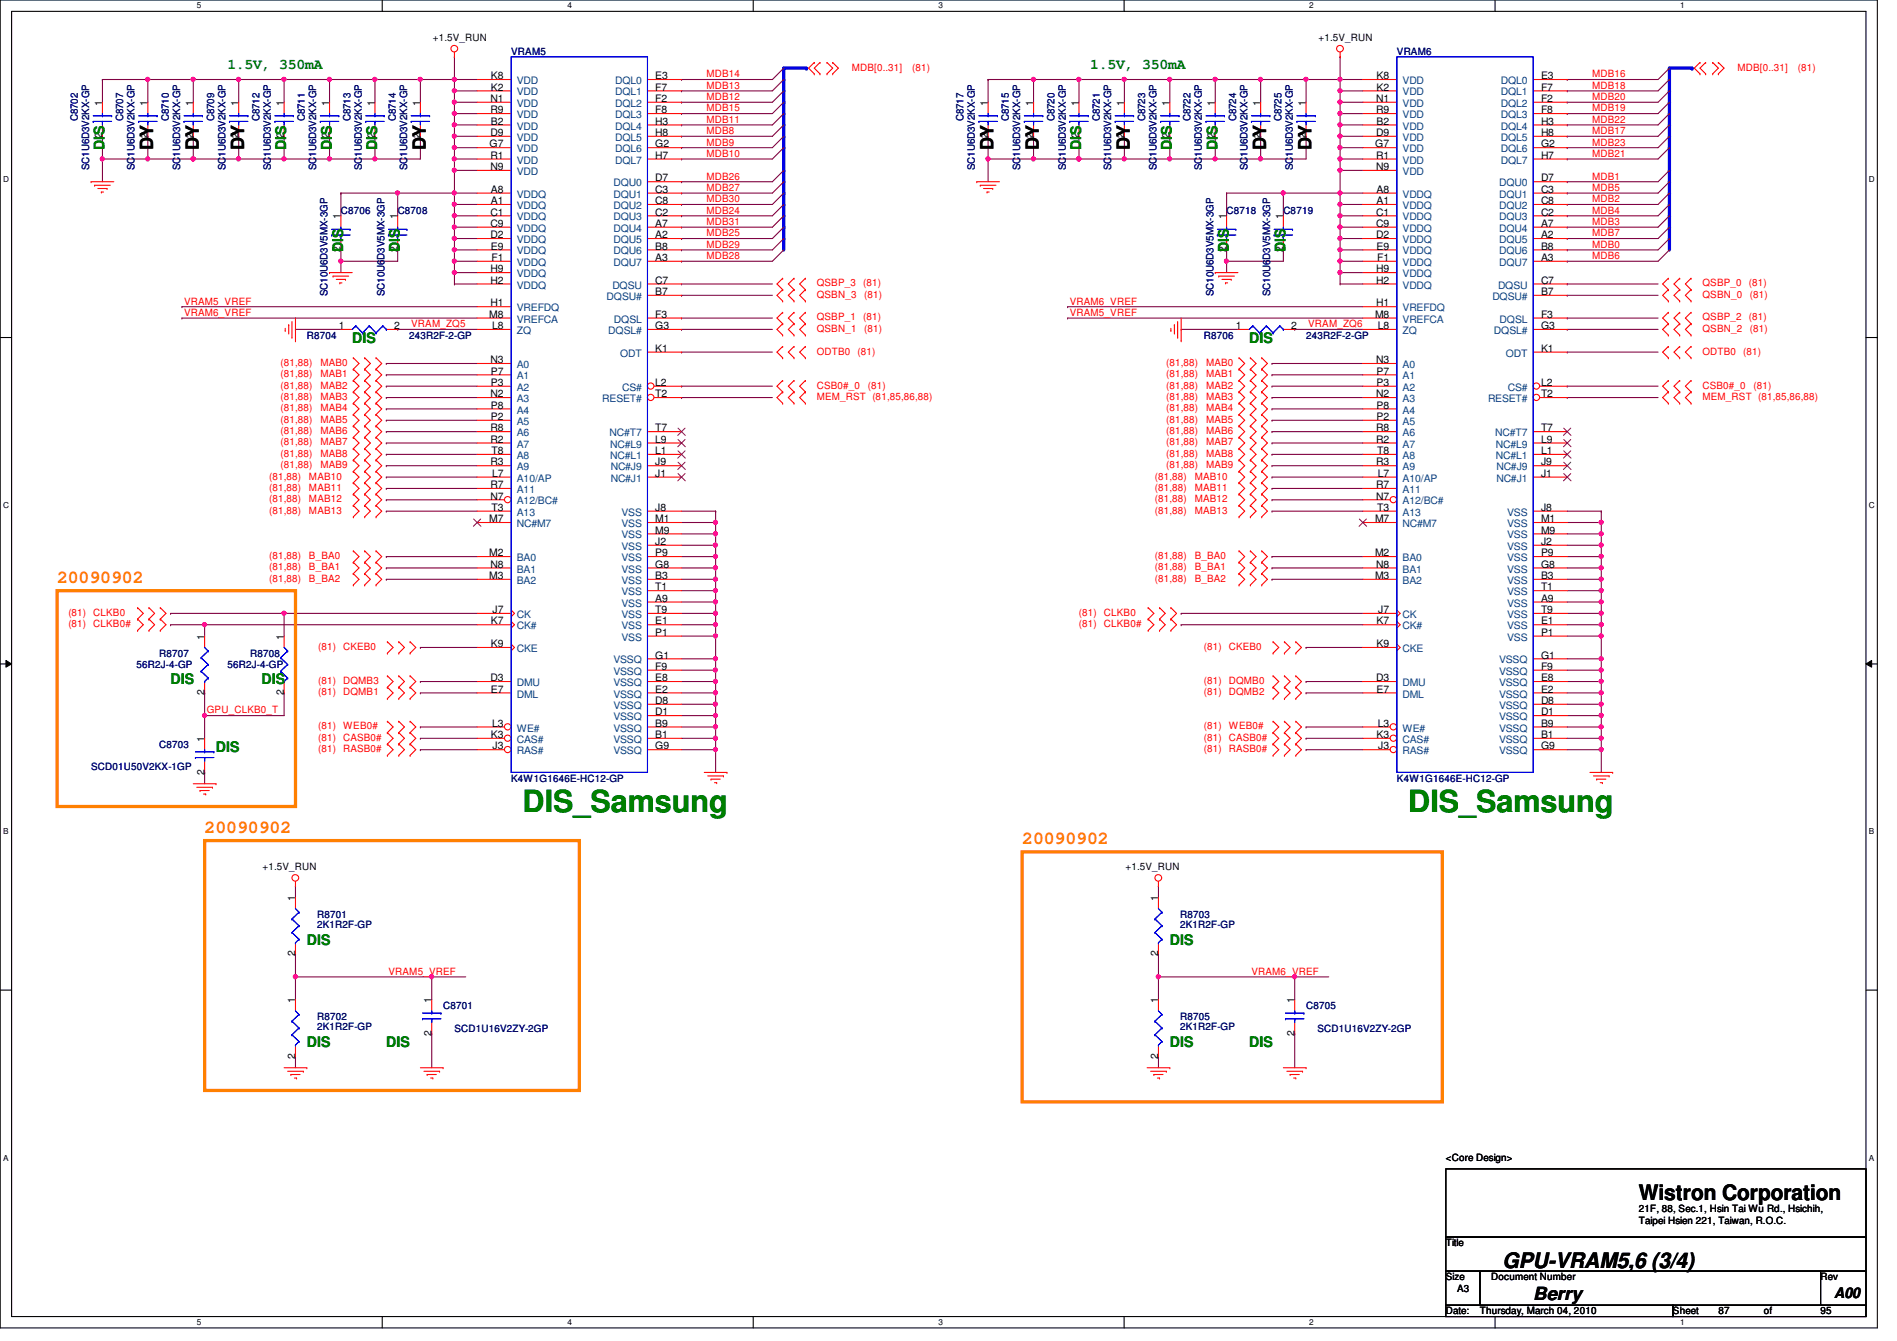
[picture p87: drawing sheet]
<svg xmlns="http://www.w3.org/2000/svg" width="297mm" height="210mm" viewBox="0 0 297 210" stroke-linecap="round" stroke-linejoin="round" font-family="sans-serif">
<defs><g id="words">
<g font-size="4.8" fill="#008000">
<text x="81.8" y="127.1">DIS_Samsung</text>
<text x="220.5" y="127.1">DIS_Samsung</text>
</g>
<g font-size="3.3">
<text x="256.6" y="187.9">Wistron Corporation</text>
<text x="235.3" y="198.5">GPU-VRAM5,6 (3/4)</text>
</g>
<g font-size="2.8">
<text x="24" y="23.5" transform="rotate(-90 24 23.5)">DY</text>
<text x="31.1" y="23.5" transform="rotate(-90 31.1 23.5)">DY</text>
<text x="38.2" y="23.5" transform="rotate(-90 38.2 23.5)">DY</text>
<text x="66.7" y="23.5" transform="rotate(-90 66.7 23.5)">DY</text>
<text x="155.6" y="23.5" transform="rotate(-90 155.6 23.5)">DY</text>
<text x="162.7" y="23.5" transform="rotate(-90 162.7 23.5)">DY</text>
<text x="176.9" y="23.5" transform="rotate(-90 176.9 23.5)">DY</text>
<text x="198.2" y="23.5" transform="rotate(-90 198.2 23.5)">DY</text>
<text x="205.4" y="23.5" transform="rotate(-90 205.4 23.5)">DY</text>
<text x="240.1" y="203.5">Berry</text>
</g>
<g font-size="2.8" fill="#ff8000">
<text x="8.9" y="91.3">20090902</text>
<text x="32" y="130.4">20090902</text>
<text x="160.1" y="132.2">20090902</text>
</g>
<g font-size="2.3" fill="#008000">
<text x="35.6" y="10.8">1.5V, 350mA</text>
<text x="170.7" y="10.8">1.5V, 350mA</text>
<text x="16.4" y="23.5" transform="rotate(-90 16.4 23.5)">DIS</text>
<text x="44.8" y="23.5" transform="rotate(-90 44.8 23.5)">DIS</text>
<text x="51.9" y="23.5" transform="rotate(-90 51.9 23.5)">DIS</text>
<text x="59.1" y="23.5" transform="rotate(-90 59.1 23.5)">DIS</text>
<text x="169.3" y="23.5" transform="rotate(-90 169.3 23.5)">DIS</text>
<text x="183.5" y="23.5" transform="rotate(-90 183.5 23.5)">DIS</text>
<text x="190.6" y="23.5" transform="rotate(-90 190.6 23.5)">DIS</text>
<text x="53.7" y="39.5" transform="rotate(-90 53.7 39.5)">DIS</text>
<text x="62.6" y="39.5" transform="rotate(-90 62.6 39.5)">DIS</text>
<text x="192.4" y="39.5" transform="rotate(-90 192.4 39.5)">DIS</text>
<text x="201.3" y="39.5" transform="rotate(-90 201.3 39.5)">DIS</text>
<text x="55.2" y="53.7">DIS</text>
<text x="195.6" y="53.7">DIS</text>
<text x="26.7" y="107">DIS</text>
<text x="40.9" y="107">DIS</text>
<text x="33.8" y="117.7">DIS</text>
<text x="48" y="147.9">DIS</text>
<text x="183.2" y="147.9">DIS</text>
<text x="48" y="163.9">DIS</text>
<text x="60.5" y="163.9">DIS</text>
<text x="183.2" y="163.9">DIS</text>
<text x="195.6" y="163.9">DIS</text>
</g>
<text font-size="2.3" x="287.2" y="203.2">A00</text>
<g font-size="1.6">
<text x="67.8" y="6.4">+1.5V_RUN</text>
<text x="206.5" y="6.4">+1.5V_RUN</text>
<text x="16" y="16.6" transform="rotate(-90 16 16.6)">1</text>
<text x="23.1" y="16.6" transform="rotate(-90 23.1 16.6)">1</text>
<text x="30.2" y="16.6" transform="rotate(-90 30.2 16.6)">1</text>
<text x="37.3" y="16.6" transform="rotate(-90 37.3 16.6)">1</text>
<text x="44.4" y="16.6" transform="rotate(-90 44.4 16.6)">1</text>
<text x="51.6" y="16.6" transform="rotate(-90 51.6 16.6)">1</text>
<text x="58.7" y="16.6" transform="rotate(-90 58.7 16.6)">1</text>
<text x="65.8" y="16.6" transform="rotate(-90 65.8 16.6)">1</text>
<text x="76.8" y="16">N1</text>
<text x="76.8" y="17.7">R9</text>
<text x="76.9" y="14.2">K2</text>
<text x="76.9" y="12.4">K8</text>
<text x="102.6" y="12.4">E3</text>
<text x="102.6" y="14.2">F7</text>
<text x="102.6" y="16">F2</text>
<text x="102.6" y="17.7">F8</text>
<text x="154.7" y="16.6" transform="rotate(-90 154.7 16.6)">1</text>
<text x="161.8" y="16.6" transform="rotate(-90 161.8 16.6)">1</text>
<text x="168.9" y="16.6" transform="rotate(-90 168.9 16.6)">1</text>
<text x="176" y="16.6" transform="rotate(-90 176 16.6)">1</text>
<text x="183.1" y="16.6" transform="rotate(-90 183.1 16.6)">1</text>
<text x="190.2" y="16.6" transform="rotate(-90 190.2 16.6)">1</text>
<text x="197.4" y="16.6" transform="rotate(-90 197.4 16.6)">1</text>
<text x="204.5" y="16.6" transform="rotate(-90 204.5 16.6)">1</text>
<text x="215.5" y="16">N1</text>
<text x="215.5" y="17.7">R9</text>
<text x="215.6" y="14.2">K2</text>
<text x="215.6" y="12.4">K8</text>
<text x="241.3" y="12.4">E3</text>
<text x="241.3" y="14.2">F7</text>
<text x="241.3" y="16">F2</text>
<text x="241.3" y="17.7">F8</text>
<text x="16" y="21.7" transform="rotate(-90 16 21.7)">2</text>
<text x="23.1" y="21.7" transform="rotate(-90 23.1 21.7)">2</text>
<text x="30.2" y="21.7" transform="rotate(-90 30.2 21.7)">2</text>
<text x="37.3" y="21.7" transform="rotate(-90 37.3 21.7)">2</text>
<text x="44.4" y="21.7" transform="rotate(-90 44.4 21.7)">2</text>
<text x="51.6" y="21.7" transform="rotate(-90 51.6 21.7)">2</text>
<text x="58.7" y="21.7" transform="rotate(-90 58.7 21.7)">2</text>
<text x="65.8" y="21.7" transform="rotate(-90 65.8 21.7)">2</text>
<text x="76.7" y="23.1">G7</text>
<text x="76.8" y="21.3">D9</text>
<text x="76.9" y="19.5">B2</text>
<text x="102.6" y="19.5">H3</text>
<text x="102.6" y="21.3">H8</text>
<text x="102.6" y="23.1">G2</text>
<text x="154.7" y="21.7" transform="rotate(-90 154.7 21.7)">2</text>
<text x="161.8" y="21.7" transform="rotate(-90 161.8 21.7)">2</text>
<text x="168.9" y="21.7" transform="rotate(-90 168.9 21.7)">2</text>
<text x="176" y="21.7" transform="rotate(-90 176 21.7)">2</text>
<text x="183.1" y="21.7" transform="rotate(-90 183.1 21.7)">2</text>
<text x="190.2" y="21.7" transform="rotate(-90 190.2 21.7)">2</text>
<text x="197.4" y="21.7" transform="rotate(-90 197.4 21.7)">2</text>
<text x="204.5" y="21.7" transform="rotate(-90 204.5 21.7)">2</text>
<text x="215.3" y="23.1">G7</text>
<text x="215.5" y="21.3">D9</text>
<text x="215.6" y="19.5">B2</text>
<text x="241.3" y="19.5">H3</text>
<text x="241.3" y="21.3">H8</text>
<text x="241.3" y="23.1">G2</text>
<text x="76.8" y="26.6">N9</text>
<text x="76.8" y="24.8">R1</text>
<text x="102.6" y="24.8">H7</text>
<text x="102.6" y="28.4">D7</text>
<text x="215.5" y="26.6">N9</text>
<text x="215.5" y="24.8">R1</text>
<text x="241.3" y="24.8">H7</text>
<text x="241.3" y="28.4">D7</text>
<text x="53.3" y="34.3" transform="rotate(-90 53.3 34.3)">1</text>
<text x="62.2" y="34.3" transform="rotate(-90 62.2 34.3)">1</text>
<text x="76.8" y="33.7">C1</text>
<text x="76.8" y="35.5">C9</text>
<text x="76.9" y="32">A1</text>
<text x="76.9" y="30.2">A8</text>
<text x="102.6" y="30.2">C3</text>
<text x="102.6" y="32">C8</text>
<text x="102.6" y="33.7">C2</text>
<text x="102.6" y="35.5">A7</text>
<text x="192" y="34.3" transform="rotate(-90 192 34.3)">1</text>
<text x="200.9" y="34.3" transform="rotate(-90 200.9 34.3)">1</text>
<text x="215.5" y="33.7">C1</text>
<text x="215.5" y="35.5">C9</text>
<text x="215.6" y="32">A1</text>
<text x="215.6" y="30.2">A8</text>
<text x="241.3" y="30.2">C3</text>
<text x="241.3" y="32">C8</text>
<text x="241.3" y="33.7">C2</text>
<text x="241.3" y="35.5">A7</text>
<text x="53.3" y="39.5" transform="rotate(-90 53.3 39.5)">2</text>
<text x="62.2" y="39.5" transform="rotate(-90 62.2 39.5)">2</text>
<text x="76.8" y="37.3">D2</text>
<text x="76.9" y="39.1">E9</text>
<text x="77" y="40.9">F1</text>
<text x="102.6" y="37.3">A2</text>
<text x="102.6" y="39.1">B8</text>
<text x="102.6" y="40.9">A3</text>
<text x="192" y="39.5" transform="rotate(-90 192 39.5)">2</text>
<text x="200.9" y="39.5" transform="rotate(-90 200.9 39.5)">2</text>
<text x="215.5" y="37.3">D2</text>
<text x="215.6" y="39.1">E9</text>
<text x="215.6" y="40.9">F1</text>
<text x="241.3" y="37.3">A2</text>
<text x="241.3" y="39.1">B8</text>
<text x="241.3" y="40.9">A3</text>
<text x="76.8" y="48">H1</text>
<text x="76.8" y="44.4">H2</text>
<text x="76.8" y="42.6">H9</text>
<text x="102.6" y="44.4">C7</text>
<text x="102.6" y="46.2">B7</text>
<text x="215.5" y="48">H1</text>
<text x="215.5" y="44.4">H2</text>
<text x="215.5" y="42.6">H9</text>
<text x="241.3" y="44.4">C7</text>
<text x="241.3" y="46.2">B7</text>
<text x="53" y="51.5">1</text>
<text x="61.7" y="51.5">2</text>
<text x="76.6" y="49.7">M8</text>
<text x="77" y="51.5">L8</text>
<text x="102.6" y="49.7">F3</text>
<text x="102.6" y="51.5">G3</text>
<text x="193.5" y="51.5">1</text>
<text x="202.2" y="51.5">2</text>
<text x="215.3" y="49.7">M8</text>
<text x="215.7" y="51.5">L8</text>
<text x="241.3" y="49.7">F3</text>
<text x="241.3" y="51.5">G3</text>
<text x="76.8" y="56.9">N3</text>
<text x="76.9" y="58.6">P7</text>
<text x="102.6" y="55.1">K1</text>
<text x="215.5" y="56.9">N3</text>
<text x="215.6" y="58.6">P7</text>
<text x="241.3" y="55.1">K1</text>
<text x="76.8" y="62.2">N2</text>
<text x="76.9" y="60.4">P3</text>
<text x="76.9" y="65.7">P2</text>
<text x="76.9" y="64">P8</text>
<text x="102.6" y="60.4">L2</text>
<text x="102.6" y="62.2">T2</text>
<text x="215.5" y="62.2">N2</text>
<text x="215.6" y="60.4">P3</text>
<text x="215.6" y="65.7">P2</text>
<text x="215.6" y="64">P8</text>
<text x="241.3" y="60.4">L2</text>
<text x="241.3" y="62.2">T2</text>
<text x="76.8" y="69.3">R2</text>
<text x="76.8" y="67.5">R8</text>
<text x="77" y="71.1">T8</text>
<text x="102.6" y="71.1">L1</text>
<text x="102.6" y="69.3">L9</text>
<text x="102.6" y="67.5">T7</text>
<text x="215.5" y="69.3">R2</text>
<text x="215.5" y="67.5">R8</text>
<text x="215.6" y="71.1">T8</text>
<text x="241.3" y="71.1">L1</text>
<text x="241.3" y="69.3">L9</text>
<text x="241.3" y="67.5">T7</text>
<text x="76.8" y="76.4">R7</text>
<text x="76.8" y="72.9">R3</text>
<text x="77" y="74.6">L7</text>
<text x="102.6" y="74.6">J1</text>
<text x="102.6" y="72.9">J9</text>
<text x="215.5" y="76.4">R7</text>
<text x="215.5" y="72.9">R3</text>
<text x="215.7" y="74.6">L7</text>
<text x="241.3" y="74.6">J1</text>
<text x="241.3" y="72.9">J9</text>
<text x="76.6" y="81.7">M7</text>
<text x="76.8" y="78.2">N7</text>
<text x="77" y="80">T3</text>
<text x="102.6" y="83.5">M9</text>
<text x="102.6" y="81.7">M1</text>
<text x="102.6" y="80">J8</text>
<text x="215.3" y="81.7">M7</text>
<text x="215.5" y="78.2">N7</text>
<text x="215.6" y="80">T3</text>
<text x="241.3" y="83.5">M9</text>
<text x="241.3" y="81.7">M1</text>
<text x="241.3" y="80">J8</text>
<text x="76.6" y="87.1">M2</text>
<text x="76.8" y="88.9">N8</text>
<text x="102.6" y="87.1">P9</text>
<text x="102.6" y="85.3">J2</text>
<text x="102.6" y="88.9">G8</text>
<text x="215.3" y="87.1">M2</text>
<text x="215.5" y="88.9">N8</text>
<text x="241.3" y="87.1">P9</text>
<text x="241.3" y="85.3">J2</text>
<text x="241.3" y="88.9">G8</text>
<text x="76.6" y="90.6">M3</text>
<text x="77.1" y="96">J7</text>
<text x="102.6" y="94.2">A9</text>
<text x="102.6" y="90.6">B3</text>
<text x="102.6" y="96">T9</text>
<text x="102.6" y="92.4">T1</text>
<text x="215.3" y="90.6">M3</text>
<text x="215.8" y="96">J7</text>
<text x="241.3" y="94.2">A9</text>
<text x="241.3" y="90.6">B3</text>
<text x="241.3" y="96">T9</text>
<text x="241.3" y="92.4">T1</text>
<text x="32" y="100.1" transform="rotate(-90 32 100.1)">1</text>
<text x="44.4" y="100.1" transform="rotate(-90 44.4 100.1)">1</text>
<text x="76.9" y="97.7">K7</text>
<text x="76.9" y="101.3">K9</text>
<text x="102.6" y="97.7">E1</text>
<text x="102.6" y="99.5">P1</text>
<text x="215.6" y="97.7">K7</text>
<text x="215.6" y="101.3">K9</text>
<text x="241.3" y="97.7">E1</text>
<text x="241.3" y="99.5">P1</text>
<text x="76.8" y="106.6">D3</text>
<text x="102.6" y="103.1">G1</text>
<text x="102.6" y="104.9">F9</text>
<text x="102.6" y="106.6">E8</text>
<text x="215.5" y="106.6">D3</text>
<text x="241.3" y="103.1">G1</text>
<text x="241.3" y="104.9">F9</text>
<text x="241.3" y="106.6">E8</text>
<text x="32" y="108.8" transform="rotate(-90 32 108.8)">2</text>
<text x="44.4" y="108.8" transform="rotate(-90 44.4 108.8)">2</text>
<text x="76.9" y="108.4">E7</text>
<text x="77" y="113.7">L3</text>
<text x="102.6" y="113.7">B9</text>
<text x="102.6" y="112">D1</text>
<text x="102.6" y="110.2">D8</text>
<text x="102.6" y="108.4">E2</text>
<text x="215.6" y="108.4">E7</text>
<text x="215.7" y="113.7">L3</text>
<text x="241.3" y="113.7">B9</text>
<text x="241.3" y="112">D1</text>
<text x="241.3" y="110.2">D8</text>
<text x="241.3" y="108.4">E2</text>
<text x="32" y="116.1" transform="rotate(-90 32 116.1)">1</text>
<text x="76.9" y="115.5">K3</text>
<text x="77.1" y="117.3">J3</text>
<text x="102.6" y="117.3">G9</text>
<text x="102.6" y="115.5">B1</text>
<text x="215.6" y="115.5">K3</text>
<text x="215.8" y="117.3">J3</text>
<text x="241.3" y="117.3">G9</text>
<text x="241.3" y="115.5">B1</text>
<text x="32" y="121.2" transform="rotate(-90 32 121.2)">2</text>
<text x="41.1" y="136.2">+1.5V_RUN</text>
<text x="176.2" y="136.2">+1.5V_RUN</text>
<text x="46.2" y="141" transform="rotate(-90 46.2 141)">1</text>
<text x="181.4" y="141" transform="rotate(-90 181.4 141)">1</text>
<text x="46.2" y="149.7" transform="rotate(-90 46.2 149.7)">2</text>
<text x="181.4" y="149.7" transform="rotate(-90 181.4 149.7)">2</text>
<text x="46.2" y="157" transform="rotate(-90 46.2 157)">1</text>
<text x="67.6" y="157" transform="rotate(-90 67.6 157)">1</text>
<text x="181.4" y="157" transform="rotate(-90 181.4 157)">1</text>
<text x="202.7" y="157" transform="rotate(-90 202.7 157)">1</text>
<text x="46.2" y="165.7" transform="rotate(-90 46.2 165.7)">2</text>
<text x="67.6" y="162.1" transform="rotate(-90 67.6 162.1)">2</text>
<text x="181.4" y="165.7" transform="rotate(-90 181.4 165.7)">2</text>
<text x="202.7" y="162.1" transform="rotate(-90 202.7 162.1)">2</text>
<text x="226.4" y="181.7">&lt;Core Design&gt;</text>
<text x="256.6" y="189.7">21F, 88, Sec.1, Hsin Tai Wu Rd., Hsichih,</text>
<text x="256.6" y="191.6">Taipei Hsien 221, Taiwan, R.O.C.</text>
<text x="226.4" y="195.1">Title</text>
<text x="226.4" y="200.4">Size</text>
<text x="228.2" y="202.2">A3</text>
<text x="233.5" y="200.4">Document Number</text>
<text x="285.1" y="200.4">Rev</text>
<text x="226.4" y="205.7">Date:</text>
<text x="231.7" y="205.7">Thursday, March 04, 2010</text>
<text x="262" y="205.7">Sheet</text>
<text x="269.1" y="205.7">87</text>
<text x="276.2" y="205.7">of</text>
<text x="285.1" y="205.7">95</text>
</g>
<g font-size="1.6" fill="#000080">
<text x="80" y="8.6">VRAM5</text>
<text x="218.7" y="8.6">VRAM6</text>
<text x="12.2" y="19" transform="rotate(-90 12.2 19)">C8702</text>
<text x="19.3" y="19" transform="rotate(-90 19.3 19)">C8707</text>
<text x="26.4" y="19" transform="rotate(-90 26.4 19)">C8710</text>
<text x="33.5" y="19" transform="rotate(-90 33.5 19)">C8709</text>
<text x="40.6" y="19" transform="rotate(-90 40.6 19)">C8712</text>
<text x="47.7" y="19" transform="rotate(-90 47.7 19)">C8711</text>
<text x="54.9" y="19" transform="rotate(-90 54.9 19)">C8713</text>
<text x="62" y="19" transform="rotate(-90 62 19)">C8714</text>
<text x="150.9" y="19" transform="rotate(-90 150.9 19)">C8717</text>
<text x="158" y="19" transform="rotate(-90 158 19)">C8715</text>
<text x="165.1" y="19" transform="rotate(-90 165.1 19)">C8720</text>
<text x="172.2" y="19" transform="rotate(-90 172.2 19)">C8721</text>
<text x="179.3" y="19" transform="rotate(-90 179.3 19)">C8723</text>
<text x="186.4" y="19" transform="rotate(-90 186.4 19)">C8722</text>
<text x="193.5" y="19" transform="rotate(-90 193.5 19)">C8724</text>
<text x="200.7" y="19" transform="rotate(-90 200.7 19)">C8725</text>
<text x="14" y="26.7" transform="rotate(-90 14 26.7)">SC1U6D3V2KX-GP</text>
<text x="21.1" y="26.7" transform="rotate(-90 21.1 26.7)">SC1U6D3V2KX-GP</text>
<text x="28.2" y="26.7" transform="rotate(-90 28.2 26.7)">SC1U6D3V2KX-GP</text>
<text x="35.3" y="26.7" transform="rotate(-90 35.3 26.7)">SC1U6D3V2KX-GP</text>
<text x="42.4" y="26.7" transform="rotate(-90 42.4 26.7)">SC1U6D3V2KX-GP</text>
<text x="49.5" y="26.7" transform="rotate(-90 49.5 26.7)">SC1U6D3V2KX-GP</text>
<text x="56.6" y="26.7" transform="rotate(-90 56.6 26.7)">SC1U6D3V2KX-GP</text>
<text x="63.8" y="26.7" transform="rotate(-90 63.8 26.7)">SC1U6D3V2KX-GP</text>
<text x="152.7" y="26.7" transform="rotate(-90 152.7 26.7)">SC1U6D3V2KX-GP</text>
<text x="159.8" y="26.7" transform="rotate(-90 159.8 26.7)">SC1U6D3V2KX-GP</text>
<text x="166.9" y="26.7" transform="rotate(-90 166.9 26.7)">SC1U6D3V2KX-GP</text>
<text x="174" y="26.7" transform="rotate(-90 174 26.7)">SC1U6D3V2KX-GP</text>
<text x="181.1" y="26.7" transform="rotate(-90 181.1 26.7)">SC1U6D3V2KX-GP</text>
<text x="188.2" y="26.7" transform="rotate(-90 188.2 26.7)">SC1U6D3V2KX-GP</text>
<text x="195.3" y="26.7" transform="rotate(-90 195.3 26.7)">SC1U6D3V2KX-GP</text>
<text x="202.4" y="26.7" transform="rotate(-90 202.4 26.7)">SC1U6D3V2KX-GP</text>
<text x="53.4" y="33.4">C8706</text>
<text x="62.3" y="33.4">C8708</text>
<text x="192.1" y="33.4">C8718</text>
<text x="201" y="33.4">C8719</text>
<text x="51.3" y="46.4" transform="rotate(-90 51.3 46.4)">SC10U6D3V5MX-3GP</text>
<text x="60.2" y="46.4" transform="rotate(-90 60.2 46.4)">SC10U6D3V5MX-3GP</text>
<text x="190" y="46.4" transform="rotate(-90 190 46.4)">SC10U6D3V5MX-3GP</text>
<text x="198.9" y="46.4" transform="rotate(-90 198.9 46.4)">SC10U6D3V5MX-3GP</text>
<text x="48" y="53">R8704</text>
<text x="64" y="53">243R2F-2-GP</text>
<text x="188.5" y="53">R8706</text>
<text x="204.5" y="53">243R2F-2-GP</text>
<text x="21.4" y="104.6">56R2J-4-GP</text>
<text x="24.9" y="102.8">R8707</text>
<text x="35.6" y="104.6">56R2J-4-GP</text>
<text x="39.2" y="102.8">R8708</text>
<text x="24.9" y="117">C8703</text>
<text x="14.3" y="120.6">SCD01U50V2KX-1GP</text>
<text x="80" y="122.3">K4W1G1646E-HC12-GP</text>
<text x="218.7" y="122.3">K4W1G1646E-HC12-GP</text>
<text x="49.7" y="143.7">R8701</text>
<text x="184.8" y="143.7">R8703</text>
<text x="49.7" y="145.3">2K1R2F-GP</text>
<text x="184.8" y="145.3">2K1R2F-GP</text>
<text x="49.7" y="159.7">R8702</text>
<text x="49.7" y="161.3">2K1R2F-GP</text>
<text x="69.4" y="157.9">C8701</text>
<text x="71.2" y="161.5">SCD1U16V2ZY-2GP</text>
<text x="184.8" y="159.7">R8705</text>
<text x="184.8" y="161.3">2K1R2F-GP</text>
<text x="204.5" y="157.9">C8705</text>
<text x="206.3" y="161.5">SCD1U16V2ZY-2GP</text>
</g>
<g font-size="1.6" fill="#f00">
<text x="133.4" y="11">MDB[0..31]</text>
<text x="142.8" y="11">(81)</text>
<text x="272.1" y="11">MDB[0..31]</text>
<text x="281.5" y="11">(81)</text>
<text x="110.6" y="13.9">MDB13</text>
<text x="110.6" y="12.1">MDB14</text>
<text x="110.6" y="17.4">MDB15</text>
<text x="110.6" y="15.7">MDB12</text>
<text x="249.3" y="12.1">MDB16</text>
<text x="249.3" y="17.4">MDB19</text>
<text x="249.3" y="15.7">MDB20</text>
<text x="249.3" y="13.9">MDB18</text>
<text x="110.6" y="21">MDB8</text>
<text x="110.6" y="19.2">MDB11</text>
<text x="110.6" y="22.8">MDB9</text>
<text x="249.3" y="21">MDB17</text>
<text x="249.3" y="22.8">MDB23</text>
<text x="249.3" y="19.2">MDB22</text>
<text x="110.6" y="24.6">MDB10</text>
<text x="110.6" y="28.1">MDB26</text>
<text x="110.6" y="29.9">MDB27</text>
<text x="249.3" y="29.9">MDB5</text>
<text x="249.3" y="28.1">MDB1</text>
<text x="249.3" y="24.6">MDB21</text>
<text x="110.6" y="31.7">MDB30</text>
<text x="110.6" y="33.4">MDB24</text>
<text x="110.6" y="35.2">MDB31</text>
<text x="249.3" y="35.2">MDB3</text>
<text x="249.3" y="31.7">MDB2</text>
<text x="249.3" y="33.4">MDB4</text>
<text x="110.6" y="37">MDB25</text>
<text x="110.6" y="38.8">MDB29</text>
<text x="110.6" y="40.6">MDB28</text>
<text x="249.3" y="38.8">MDB0</text>
<text x="249.3" y="37">MDB7</text>
<text x="249.3" y="40.6">MDB6</text>
<text x="28.8" y="47.7">VRAM5_VREF</text>
<text x="127.9" y="46.6">QSBN_3</text>
<text x="127.9" y="44.8">QSBP_3</text>
<text x="135.2" y="44.8">(81)</text>
<text x="135.3" y="46.6">(81)</text>
<text x="167.5" y="47.7">VRAM6_VREF</text>
<text x="266.6" y="46.6">QSBN_0</text>
<text x="266.6" y="44.8">QSBP_0</text>
<text x="273.9" y="44.8">(81)</text>
<text x="274" y="46.6">(81)</text>
<text x="28.8" y="49.4">VRAM6_VREF</text>
<text x="64.4" y="51.2">VRAM_ZQ5</text>
<text x="127.9" y="50.2">QSBP_1</text>
<text x="127.9" y="51.9">QSBN_1</text>
<text x="135.2" y="50.2">(81)</text>
<text x="135.3" y="51.9">(81)</text>
<text x="167.5" y="49.4">VRAM5_VREF</text>
<text x="204.8" y="51.2">VRAM_ZQ6</text>
<text x="266.6" y="50.2">QSBP_2</text>
<text x="266.6" y="51.9">QSBN_2</text>
<text x="273.9" y="50.2">(81)</text>
<text x="274" y="51.9">(81)</text>
<text x="43.9" y="59.1">(81,88)</text>
<text x="43.9" y="57.3">(81,88)</text>
<text x="50.2" y="59.1">MAB1</text>
<text x="50.2" y="57.3">MAB0</text>
<text x="127.9" y="55.5">ODTB0</text>
<text x="134.3" y="55.5">(81)</text>
<text x="182.6" y="59.1">(81,88)</text>
<text x="182.6" y="57.3">(81,88)</text>
<text x="188.8" y="59.1">MAB1</text>
<text x="188.8" y="57.3">MAB0</text>
<text x="266.6" y="55.5">ODTB0</text>
<text x="273" y="55.5">(81)</text>
<text x="43.9" y="62.6">(81,88)</text>
<text x="43.9" y="60.8">(81,88)</text>
<text x="43.9" y="64.4">(81,88)</text>
<text x="50.2" y="62.6">MAB3</text>
<text x="50.2" y="60.8">MAB2</text>
<text x="50.2" y="64.4">MAB4</text>
<text x="127.9" y="60.8">CSB0#_0</text>
<text x="127.9" y="62.6">MEM_RST (81,85,86,88)</text>
<text x="135.9" y="60.8">(81)</text>
<text x="182.6" y="62.6">(81,88)</text>
<text x="182.6" y="60.8">(81,88)</text>
<text x="182.6" y="64.4">(81,88)</text>
<text x="188.8" y="62.6">MAB3</text>
<text x="188.8" y="60.8">MAB2</text>
<text x="188.8" y="64.4">MAB4</text>
<text x="266.6" y="60.8">CSB0#_0</text>
<text x="266.6" y="62.6">MEM_RST (81,85,86,88)</text>
<text x="274.6" y="60.8">(81)</text>
<text x="43.9" y="67.9">(81,88)</text>
<text x="43.9" y="66.2">(81,88)</text>
<text x="43.9" y="71.5">(81,88)</text>
<text x="43.9" y="69.7">(81,88)</text>
<text x="50.2" y="67.9">MAB6</text>
<text x="50.2" y="66.2">MAB5</text>
<text x="50.2" y="71.5">MAB8</text>
<text x="50.2" y="69.7">MAB7</text>
<text x="182.6" y="67.9">(81,88)</text>
<text x="182.6" y="66.2">(81,88)</text>
<text x="182.6" y="71.5">(81,88)</text>
<text x="182.6" y="69.7">(81,88)</text>
<text x="188.8" y="67.9">MAB6</text>
<text x="188.8" y="66.2">MAB5</text>
<text x="188.8" y="71.5">MAB8</text>
<text x="188.8" y="69.7">MAB7</text>
<text x="42.2" y="76.8">(81,88)</text>
<text x="42.2" y="75.1">(81,88)</text>
<text x="43.9" y="73.3">(81,88)</text>
<text x="48.4" y="76.8">MAB11</text>
<text x="48.4" y="75.1">MAB10</text>
<text x="50.2" y="73.3">MAB9</text>
<text x="180.8" y="76.8">(81,88)</text>
<text x="180.8" y="75.1">(81,88)</text>
<text x="182.6" y="73.3">(81,88)</text>
<text x="187.1" y="76.8">MAB11</text>
<text x="187.1" y="75.1">MAB10</text>
<text x="188.8" y="73.3">MAB9</text>
<text x="42.2" y="78.6">(81,88)</text>
<text x="42.2" y="80.4">(81,88)</text>
<text x="48.4" y="78.6">MAB12</text>
<text x="48.4" y="80.4">MAB13</text>
<text x="180.8" y="78.6">(81,88)</text>
<text x="180.8" y="80.4">(81,88)</text>
<text x="187.1" y="78.6">MAB12</text>
<text x="187.1" y="80.4">MAB13</text>
<text x="42.2" y="89.3">(81,88)</text>
<text x="42.2" y="87.5">(81,88)</text>
<text x="48.4" y="89.3">B_BA1</text>
<text x="48.4" y="87.5">B_BA0</text>
<text x="180.8" y="89.3">(81,88)</text>
<text x="180.8" y="87.5">(81,88)</text>
<text x="187.1" y="89.3">B_BA1</text>
<text x="187.1" y="87.5">B_BA0</text>
<text x="42.2" y="91.1">(81,88)</text>
<text x="48.4" y="91.1">B_BA2</text>
<text x="180.8" y="91.1">(81,88)</text>
<text x="187.1" y="91.1">B_BA2</text>
<text x="10.7" y="98.2">(81)</text>
<text x="10.7" y="96.4">(81)</text>
<text x="14.6" y="98.2">CLKB0#</text>
<text x="14.6" y="96.4">CLKB0</text>
<text x="49.8" y="101.7">(81)</text>
<text x="53.7" y="101.7">CKEB0</text>
<text x="168.9" y="98.2">(81)</text>
<text x="168.9" y="96.4">(81)</text>
<text x="172.8" y="98.2">CLKB0#</text>
<text x="172.8" y="96.4">CLKB0</text>
<text x="188.5" y="101.7">(81)</text>
<text x="192.4" y="101.7">CKEB0</text>
<text x="49.8" y="107.1">(81)</text>
<text x="53.7" y="107.1">DQMB3</text>
<text x="188.5" y="107.1">(81)</text>
<text x="192.4" y="107.1">DQMB0</text>
<text x="32.4" y="111.7">GPU_CLKB0_T</text>
<text x="49.8" y="108.8">(81)</text>
<text x="53.7" y="108.8">DQMB1</text>
<text x="188.5" y="108.8">(81)</text>
<text x="192.4" y="108.8">DQMB2</text>
<text x="49.8" y="116">(81)</text>
<text x="49.8" y="114.2">(81)</text>
<text x="49.8" y="117.7">(81)</text>
<text x="53.7" y="116">CASB0#</text>
<text x="53.7" y="114.2">WEB0#</text>
<text x="53.7" y="117.7">RASB0#</text>
<text x="188.5" y="116">(81)</text>
<text x="188.5" y="114.2">(81)</text>
<text x="188.5" y="117.7">(81)</text>
<text x="192.4" y="116">CASB0#</text>
<text x="192.4" y="114.2">WEB0#</text>
<text x="192.4" y="117.7">RASB0#</text>
<text x="60.8" y="152.6">VRAM5_VREF</text>
<text x="196" y="152.6">VRAM6_VREF</text>
</g>
<g font-size="1.6" fill="#004080">
<text x="80.9" y="14.9">VDD</text>
<text x="80.9" y="13.2">VDD</text>
<text x="80.9" y="16.7">VDD</text>
<text x="96.3" y="13.2">DQL0</text>
<text x="96.3" y="14.9">DQL1</text>
<text x="96.3" y="16.7">DQL2</text>
<text x="219.6" y="14.9">VDD</text>
<text x="219.6" y="13.2">VDD</text>
<text x="219.6" y="16.7">VDD</text>
<text x="235" y="13.2">DQL0</text>
<text x="235" y="14.9">DQL1</text>
<text x="235" y="16.7">DQL2</text>
<text x="80.9" y="20.3">VDD</text>
<text x="80.9" y="22.1">VDD</text>
<text x="80.9" y="23.8">VDD</text>
<text x="80.9" y="18.5">VDD</text>
<text x="96.3" y="18.5">DQL3</text>
<text x="96.3" y="20.3">DQL4</text>
<text x="96.3" y="22.1">DQL5</text>
<text x="96.3" y="23.8">DQL6</text>
<text x="219.6" y="20.3">VDD</text>
<text x="219.6" y="22.1">VDD</text>
<text x="219.6" y="23.8">VDD</text>
<text x="219.6" y="18.5">VDD</text>
<text x="235" y="18.5">DQL3</text>
<text x="235" y="20.3">DQL4</text>
<text x="235" y="22.1">DQL5</text>
<text x="235" y="23.8">DQL6</text>
<text x="80.9" y="27.4">VDD</text>
<text x="80.9" y="25.6">VDD</text>
<text x="96.1" y="29.2">DQU0</text>
<text x="96.3" y="25.6">DQL7</text>
<text x="219.6" y="27.4">VDD</text>
<text x="219.6" y="25.6">VDD</text>
<text x="234.7" y="29.2">DQU0</text>
<text x="235" y="25.6">DQL7</text>
<text x="80.9" y="32.7">VDDQ</text>
<text x="80.9" y="30.9">VDDQ</text>
<text x="80.9" y="34.5">VDDQ</text>
<text x="96.1" y="30.9">DQU1</text>
<text x="96.1" y="32.7">DQU2</text>
<text x="96.1" y="34.5">DQU3</text>
<text x="219.6" y="32.7">VDDQ</text>
<text x="219.6" y="30.9">VDDQ</text>
<text x="219.6" y="34.5">VDDQ</text>
<text x="234.7" y="30.9">DQU1</text>
<text x="234.7" y="32.7">DQU2</text>
<text x="234.7" y="34.5">DQU3</text>
<text x="80.9" y="36.3">VDDQ</text>
<text x="80.9" y="38.1">VDDQ</text>
<text x="80.9" y="39.8">VDDQ</text>
<text x="80.9" y="41.6">VDDQ</text>
<text x="96.1" y="36.3">DQU4</text>
<text x="96.1" y="38.1">DQU5</text>
<text x="96.1" y="39.8">DQU6</text>
<text x="96.1" y="41.6">DQU7</text>
<text x="219.6" y="36.3">VDDQ</text>
<text x="219.6" y="38.1">VDDQ</text>
<text x="219.6" y="39.8">VDDQ</text>
<text x="219.6" y="41.6">VDDQ</text>
<text x="234.7" y="36.3">DQU4</text>
<text x="234.7" y="38.1">DQU5</text>
<text x="234.7" y="39.8">DQU6</text>
<text x="234.7" y="41.6">DQU7</text>
<text x="80.9" y="45.2">VDDQ</text>
<text x="80.9" y="43.4">VDDQ</text>
<text x="95" y="46.9">DQSU#</text>
<text x="95.9" y="45.2">DQSU</text>
<text x="219.6" y="45.2">VDDQ</text>
<text x="219.6" y="43.4">VDDQ</text>
<text x="233.7" y="46.9">DQSU#</text>
<text x="234.6" y="45.2">DQSU</text>
<text x="80.9" y="48.7">VREFDQ</text>
<text x="80.9" y="50.5">VREFCA</text>
<text x="80.9" y="52.3">ZQ</text>
<text x="95.2" y="52.3">DQSL#</text>
<text x="96.1" y="50.5">DQSL</text>
<text x="219.6" y="48.7">VREFDQ</text>
<text x="219.6" y="50.5">VREFCA</text>
<text x="219.6" y="52.3">ZQ</text>
<text x="233.9" y="52.3">DQSL#</text>
<text x="234.8" y="50.5">DQSL</text>
<text x="80.9" y="59.4">A1</text>
<text x="80.9" y="57.6">A0</text>
<text x="97.1" y="55.8">ODT</text>
<text x="219.6" y="59.4">A1</text>
<text x="219.6" y="57.6">A0</text>
<text x="235.8" y="55.8">ODT</text>
<text x="80.9" y="61.2">A2</text>
<text x="80.9" y="62.9">A3</text>
<text x="80.9" y="64.7">A4</text>
<text x="94.3" y="62.9">RESET#</text>
<text x="97.4" y="61.2">CS#</text>
<text x="219.6" y="61.2">A2</text>
<text x="219.6" y="62.9">A3</text>
<text x="219.6" y="64.7">A4</text>
<text x="233" y="62.9">RESET#</text>
<text x="236.1" y="61.2">CS#</text>
<text x="80.9" y="70.1">A7</text>
<text x="80.9" y="71.8">A8</text>
<text x="80.9" y="66.5">A5</text>
<text x="80.9" y="68.3">A6</text>
<text x="95.5" y="68.3">NC#T7</text>
<text x="95.5" y="71.8">NC#L1</text>
<text x="95.5" y="70.1">NC#L9</text>
<text x="219.6" y="70.1">A7</text>
<text x="219.6" y="71.8">A8</text>
<text x="219.6" y="66.5">A5</text>
<text x="219.6" y="68.3">A6</text>
<text x="234.1" y="68.3">NC#T7</text>
<text x="234.2" y="71.8">NC#L1</text>
<text x="234.2" y="70.1">NC#L9</text>
<text x="80.9" y="75.4">A10/AP</text>
<text x="80.9" y="77.2">A11</text>
<text x="80.9" y="73.6">A9</text>
<text x="95.6" y="75.4">NC#J1</text>
<text x="95.6" y="73.6">NC#J9</text>
<text x="219.6" y="75.4">A10/AP</text>
<text x="219.6" y="77.2">A11</text>
<text x="219.6" y="73.6">A9</text>
<text x="234.3" y="75.4">NC#J1</text>
<text x="234.3" y="73.6">NC#J9</text>
<text x="80.9" y="79">A12/BC#</text>
<text x="80.9" y="80.7">A13</text>
<text x="80.9" y="82.5">NC#M7</text>
<text x="97.3" y="82.5">VSS</text>
<text x="97.3" y="80.7">VSS</text>
<text x="219.6" y="79">A12/BC#</text>
<text x="219.6" y="80.7">A13</text>
<text x="219.6" y="82.5">NC#M7</text>
<text x="236" y="82.5">VSS</text>
<text x="236" y="80.7">VSS</text>
<text x="80.9" y="89.6">BA1</text>
<text x="80.9" y="87.8">BA0</text>
<text x="97.3" y="87.8">VSS</text>
<text x="97.3" y="84.3">VSS</text>
<text x="97.3" y="86.1">VSS</text>
<text x="97.3" y="89.6">VSS</text>
<text x="219.6" y="89.6">BA1</text>
<text x="219.6" y="87.8">BA0</text>
<text x="236" y="87.8">VSS</text>
<text x="236" y="84.3">VSS</text>
<text x="236" y="86.1">VSS</text>
<text x="236" y="89.6">VSS</text>
<text x="80.9" y="91.4">BA2</text>
<text x="97.3" y="95">VSS</text>
<text x="97.3" y="91.4">VSS</text>
<text x="97.3" y="93.2">VSS</text>
<text x="219.6" y="91.4">BA2</text>
<text x="236" y="95">VSS</text>
<text x="236" y="91.4">VSS</text>
<text x="236" y="93.2">VSS</text>
<text x="80.9" y="98.5">CK#</text>
<text x="80.9" y="96.7">CK</text>
<text x="97.3" y="98.5">VSS</text>
<text x="97.3" y="96.7">VSS</text>
<text x="97.3" y="100.3">VSS</text>
<text x="219.6" y="98.5">CK#</text>
<text x="219.6" y="96.7">CK</text>
<text x="236" y="98.5">VSS</text>
<text x="236" y="96.7">VSS</text>
<text x="236" y="100.3">VSS</text>
<text x="80.9" y="107.4">DMU</text>
<text x="80.9" y="102.1">CKE</text>
<text x="96.1" y="103.8">VSSQ</text>
<text x="96.1" y="105.6">VSSQ</text>
<text x="96.1" y="107.4">VSSQ</text>
<text x="219.6" y="107.4">DMU</text>
<text x="219.6" y="102.1">CKE</text>
<text x="234.7" y="103.8">VSSQ</text>
<text x="234.7" y="105.6">VSSQ</text>
<text x="234.7" y="107.4">VSSQ</text>
<text x="80.9" y="109.2">DML</text>
<text x="96.1" y="112.7">VSSQ</text>
<text x="96.1" y="111">VSSQ</text>
<text x="96.1" y="109.2">VSSQ</text>
<text x="219.6" y="109.2">DML</text>
<text x="234.7" y="112.7">VSSQ</text>
<text x="234.7" y="111">VSSQ</text>
<text x="234.7" y="109.2">VSSQ</text>
<text x="80.9" y="114.5">WE#</text>
<text x="80.9" y="118.1">RAS#</text>
<text x="80.9" y="116.3">CAS#</text>
<text x="96.1" y="118.1">VSSQ</text>
<text x="96.1" y="114.5">VSSQ</text>
<text x="96.1" y="116.3">VSSQ</text>
<text x="219.6" y="114.5">WE#</text>
<text x="219.6" y="118.1">RAS#</text>
<text x="219.6" y="116.3">CAS#</text>
<text x="234.7" y="118.1">VSSQ</text>
<text x="234.7" y="114.5">VSSQ</text>
<text x="234.7" y="116.3">VSSQ</text>
</g>
<g font-size="1.3">
<text x="30.8" y="1.3">5</text>
<text x="88.9" y="1.3">4</text>
<text x="146.9" y="1.3">3</text>
<text x="205" y="1.3">2</text>
<text x="263.1" y="1.3">1</text>
<text x=".5" y="28.4">D</text>
<text x="292.6" y="28.4">D</text>
<text x=".5" y="79.5">C</text>
<text x="292.6" y="79.5">C</text>
<text x=".5" y="130.6">B</text>
<text x="292.6" y="130.6">B</text>
<text x=".5" y="181.7">A</text>
<text x="292.6" y="181.7">A</text>
<text x="30.8" y="207.4">5</text>
<text x="88.9" y="207.4">4</text>
<text x="146.9" y="207.4">3</text>
<text x="205" y="207.4">2</text>
<text x="263.1" y="207.4">1</text>
</g>
</g></defs>
<path d="M0 0h294v207.9h-294zM1.8 1.8h290.4v204.3h-290.4z" fill="none" stroke="#000" stroke-width=".17"/>
<g fill="#fff">
<path d="M30.8 .2h.7v1.4h-.7z"/>
<path d="M30.8 206.2h.7v1.4h-.7z"/>
</g>
<path d="M59.9 0v1.8M59.9 206.1v1.8" fill="none" stroke="#000" stroke-width=".17"/>
<g fill="#fff">
<path d="M88.9 .2h.6v1.4h-.6z"/>
<path d="M88.9 206.2h.6v1.4h-.6z"/>
</g>
<path d="M117.9 0v1.8M117.9 206.1v1.8" fill="none" stroke="#000" stroke-width=".17"/>
<g fill="#fff">
<path d="M146.9 .2h.7v1.4h-.7z"/>
<path d="M146.9 206.2h.7v1.4h-.7z"/>
</g>
<path d="M176 0v1.8M176 206.1v1.8" fill="none" stroke="#000" stroke-width=".17"/>
<g fill="#fff">
<path d="M205 .2h.7v1.4h-.7z"/>
<path d="M205 206.2h.7v1.4h-.7z"/>
</g>
<path d="M234.1 0v1.8M234.1 206.1v1.8" fill="none" stroke="#000" stroke-width=".17"/>
<g fill="#fff">
<path d="M263.1 .2h.7v1.4h-.7z"/>
<path d="M263.1 206.2h.7v1.4h-.7z"/>
<path d="M.5 27.3h.9v1.4h-.9z"/>
<path d="M292.6 27.3h.9v1.4h-.9z"/>
<path d="M.5 78.4h.9v1.4h-.9z"/>
<path d="M292.6 78.4h.9v1.4h-.9z"/>
</g>
<path d="M0 52.8h1.8M292.2 52.8h1.8" fill="none" stroke="#000" stroke-width=".17"/>
<g fill="#fff">
<path d="M.5 129.5h.8v1.4h-.8z"/>
<path d="M292.6 129.5h.9v1.4h-.9z"/>
</g>
<path d="M0 103.9h1.8M292.2 103.9h1.8" fill="none" stroke="#000" stroke-width=".17"/>
<path d="M.9 103.4l.9 .5-.9 .5zM292.2 103.9l.9-.5v1z" fill="#000"/>
<path d="M.9 103.4l.9 .5-.9 .5zM292.2 103.9l.9-.5v1z" fill="none" stroke="#000" stroke-width=".16"/>
<g fill="#fff">
<path d="M.5 180.5h.8v1.4h-.8z"/>
<path d="M292.6 180.5h.9v1.4h-.9z"/>
</g>
<path d="M0 155h1.8M292.2 155h1.8" fill="none" stroke="#000" stroke-width=".17"/>
<path d="M106.7 117.3h5.4M112.1 117.3h.1M112.1 115.6h.1M112.1 115.6v1.7" fill="none" stroke="#800040" stroke-width=".17"/>
<circle cx="112" cy="115.5" r=".32" fill="#f0f"/>
<circle cx="112" cy="115.5" r=".32" fill="none" stroke="#f0f" stroke-width=".17"/>
<path d="M71.2 16h.1M71.2 14.2h.1M71.2 16h3.5M71.2 14.2v1.8" fill="none" stroke="#800040" stroke-width=".17"/>
<circle cx="71.1" cy="14.2" r=".32" fill="#f0f"/>
<circle cx="71.1" cy="14.2" r=".32" fill="none" stroke="#f0f" stroke-width=".17"/>
<path d="M106.7 94.2h5.4M112.1 94.2h.1M112.1 92.5h.1M112.1 92.5v1.7" fill="none" stroke="#800040" stroke-width=".17"/>
<circle cx="112" cy="92.4" r=".32" fill="#f0f"/>
<circle cx="112" cy="92.4" r=".32" fill="none" stroke="#f0f" stroke-width=".17"/>
<path d="M106.7 115.6h5.4M112.1 115.6h.1M112.1 113.8h.1M112.1 113.8v1.8" fill="none" stroke="#800040" stroke-width=".17"/>
<circle cx="112" cy="113.8" r=".32" fill="#f0f"/>
<circle cx="112" cy="113.8" r=".32" fill="none" stroke="#f0f" stroke-width=".17"/>
<path d="M71.2 14.2h.1M71.2 12.4h.1M71.2 14.2h3.5M71.2 12.4v1.8" fill="none" stroke="#800040" stroke-width=".17"/>
<circle cx="71.1" cy="12.4" r=".32" fill="#f0f"/>
<circle cx="71.1" cy="12.4" r=".32" fill="none" stroke="#f0f" stroke-width=".17"/>
<path d="M44.5 96h.1M44.5 96h30.2M60.5 87.1h.1M60.5 87.1h14.2" fill="none" stroke="#800040" stroke-width=".17"/>
<circle cx="44.5" cy="96" r=".32" fill="#f0f"/>
<circle cx="44.5" cy="96" r=".32" fill="none" stroke="#f0f" stroke-width=".17"/>
<path d="M106.7 92.5h5.4M112.1 92.5h.1M112.1 90.7h.1M112.1 90.7v1.8" fill="none" stroke="#800040" stroke-width=".17"/>
<circle cx="112" cy="90.7" r=".32" fill="#f0f"/>
<circle cx="112" cy="90.7" r=".32" fill="none" stroke="#f0f" stroke-width=".17"/>
<path d="M32 97.8h.1M32 97.8h42.7" fill="none" stroke="#800040" stroke-width=".17"/>
<circle cx="32" cy="97.8" r=".32" fill="#f0f"/>
<circle cx="32" cy="97.8" r=".32" fill="none" stroke="#f0f" stroke-width=".17"/>
<path d="M106.7 90.7h5.4M112.1 90.7h.1M112.1 88.9h.1M112.1 88.9v1.8" fill="none" stroke="#800040" stroke-width=".17"/>
<circle cx="112" cy="88.9" r=".32" fill="#f0f"/>
<circle cx="112" cy="88.9" r=".32" fill="none" stroke="#f0f" stroke-width=".17"/>
<g fill="none" stroke="#800040" stroke-width=".17">
<path d="M71.2 12.4h.1M71.2 8.9h.1M71.2 12.4h3.5M71.2 8.9v3.5M71.2 26.7h.1M71.2 24.9h.1M71.2 24.9v1.8M71.2 26.7h3.5M106.7 62.2h.1M106.7 62.2h14.2M60.5 88.9h.1M60.5 90.7h.1"/>
<path d="M60.5 88.9h14.2M60.5 90.7h14.2M65.8 101.3h.1M65.8 101.3h8.9"/>
</g>
<circle cx="71.1" cy="26.6" r=".32" fill="#f0f"/>
<circle cx="71.1" cy="26.6" r=".32" fill="none" stroke="#f0f" stroke-width=".17"/>
<path d="M106.7 88.9h5.4M112.1 88.9h.1M112.1 87.1h.1M112.1 87.1v1.8" fill="none" stroke="#800040" stroke-width=".17"/>
<circle cx="112" cy="87.1" r=".32" fill="#f0f"/>
<circle cx="112" cy="87.1" r=".32" fill="none" stroke="#f0f" stroke-width=".17"/>
<g fill="none" stroke="#800040" stroke-width=".17">
<path d="M60.5 58.7h.1M60.5 58.7h14.2M62.3 51.6h.1M62.3 51.6h12.4M106.7 55.1h.1M106.7 55.1h14.2M202.7 51.6h.1M202.7 51.6h10.7M245.4 49.8h.1M245.4 51.6h.1M245.4 49.8h14.2M245.4 51.6h14.2"/>
<path d="M60.5 60.5h.1M60.5 62.2h.1M60.5 64h.1M60.5 65.8h.1M60.5 67.6h.1M60.5 69.3h.1M60.5 71.1h.1M60.5 72.9h.1M60.5 74.7h.1M60.5 76.5h.1M60.5 78.2h.1M60.5 60.5h14.2"/>
<path d="M60.5 62.2h14.2M60.5 64h14.2M60.5 65.8h14.2M60.5 67.6h14.2M60.5 69.3h14.2M60.5 71.1h14.2M60.5 72.9h14.2M60.5 74.7h14.2M60.5 76.5h14.2M60.5 78.2h14.2M60.5 80h.1M60.5 80h14.2"/>
<path d="M106.7 87.1h5.4M112.1 87.1h.1M112.1 85.3h.1M112.1 85.3v1.8M245.4 85.3h5.3M250.7 85.3h.1M65.8 117.3h.1M65.8 117.3h8.9M204.5 108.5h.1M204.5 108.5h8.9"/>
</g>
<circle cx="250.7" cy="85.3" r=".32" fill="#f0f"/>
<circle cx="250.7" cy="85.3" r=".32" fill="none" stroke="#f0f" stroke-width=".17"/>
<path d="M209.8 24.9h.1M209.8 23.1h.1M209.8 24.9h3.6M209.8 23.1v1.8" fill="none" stroke="#800040" stroke-width=".17"/>
<circle cx="209.8" cy="24.9" r=".32" fill="#f0f"/>
<circle cx="209.8" cy="24.9" r=".32" fill="none" stroke="#f0f" stroke-width=".17"/>
<circle cx="209.8" cy="23.1" r=".32" fill="#f0f"/>
<circle cx="209.8" cy="23.1" r=".32" fill="none" stroke="#f0f" stroke-width=".17"/>
<path d="M204.5 115.6h.1M204.5 115.6h8.9M245.4 113.8h5.3M250.7 113.8h.1M250.7 112h.1M250.7 112v1.8" fill="none" stroke="#800040" stroke-width=".17"/>
<circle cx="250.7" cy="112" r=".32" fill="#f0f"/>
<circle cx="250.7" cy="112" r=".32" fill="none" stroke="#f0f" stroke-width=".17"/>
<path d="M185 51.6h.1M185 51.6h8.8M245.4 112h5.3M245.4 110.2h5.3M250.7 112h.1M250.7 110.2h.1M250.7 110.2v1.8" fill="none" stroke="#800040" stroke-width=".17"/>
<circle cx="250.7" cy="110.2" r=".32" fill="#f0f"/>
<circle cx="250.7" cy="110.2" r=".32" fill="none" stroke="#f0f" stroke-width=".17"/>
<path d="M209.8 21.3h.1M209.8 21.3v1.8M250.7 83.6h.1M250.7 83.6v1.7M250.7 108.5h.1M250.7 108.5v1.7" fill="none" stroke="#800040" stroke-width=".17"/>
<circle cx="209.8" cy="21.3" r=".32" fill="#f0f"/>
<circle cx="209.8" cy="21.3" r=".32" fill="none" stroke="#f0f" stroke-width=".17"/>
<path d="M209.8 23.1h.1M209.8 23.1h3.6M204.5 113.8h.1M204.5 113.8h8.9" fill="none" stroke="#800040" stroke-width=".17"/>
<path d="M261.4 10.7h3.6" fill="none" stroke="#00f" stroke-width=".51"/>
<circle cx="265" cy="10.7" r=".25" fill="#00f"/>
<path d="M250.7 99.6h.1M250.7 99.6v3.5" fill="none" stroke="#800040" stroke-width=".17"/>
<circle cx="250.7" cy="99.5" r=".32" fill="#f0f"/>
<circle cx="250.7" cy="99.5" r=".32" fill="none" stroke="#f0f" stroke-width=".17"/>
<path d="M245.4 103.1h5.3M245.4 108.5h5.3M250.7 103.1h.1M250.7 108.5h.1" fill="none" stroke="#800040" stroke-width=".17"/>
<circle cx="250.7" cy="108.4" r=".32" fill="#f0f"/>
<circle cx="250.7" cy="108.4" r=".32" fill="none" stroke="#f0f" stroke-width=".17"/>
<path d="M245.4 106.7h5.3M250.7 106.7h.1M250.7 106.7v1.8" fill="none" stroke="#800040" stroke-width=".17"/>
<circle cx="250.7" cy="106.7" r=".32" fill="#f0f"/>
<circle cx="250.7" cy="106.7" r=".32" fill="none" stroke="#f0f" stroke-width=".17"/>
<path d="M250.7 104.9h.1M250.7 104.9v1.8" fill="none" stroke="#800040" stroke-width=".17"/>
<circle cx="250.7" cy="104.9" r=".32" fill="#f0f"/>
<circle cx="250.7" cy="104.9" r=".32" fill="none" stroke="#f0f" stroke-width=".17"/>
<path d="M209.8 26.7h.1M209.8 26.7v3.5M245.4 104.9h5.3M250.7 104.9h.1M250.7 103.1h.1M250.7 103.1v1.8" fill="none" stroke="#800040" stroke-width=".17"/>
<circle cx="250.7" cy="103.1" r=".32" fill="#f0f"/>
<circle cx="250.7" cy="103.1" r=".32" fill="none" stroke="#f0f" stroke-width=".17"/>
<path d="M209.8 19.6h.1M209.8 19.6v1.7M209.8 21.3h.1M209.8 21.3h3.6" fill="none" stroke="#800040" stroke-width=".17"/>
<circle cx="209.8" cy="19.5" r=".32" fill="#f0f"/>
<circle cx="209.8" cy="19.5" r=".32" fill="none" stroke="#f0f" stroke-width=".17"/>
<path d="M209.8 42.7h.1M209.8 42.7h3.6M245.4 81.8h5.3M250.7 81.8h.1M250.7 80h.1M250.7 80v1.8M250.7 117.3h.1M250.7 117.3v3.6" fill="none" stroke="#800040" stroke-width=".17"/>
<circle cx="250.7" cy="117.3" r=".32" fill="#f0f"/>
<circle cx="250.7" cy="117.3" r=".32" fill="none" stroke="#f0f" stroke-width=".17"/>
<path d="M209.8 40.9h.1M209.8 40.9v1.8" fill="none" stroke="#800040" stroke-width=".17"/>
<circle cx="209.8" cy="40.9" r=".32" fill="#f0f"/>
<circle cx="209.8" cy="40.9" r=".32" fill="none" stroke="#f0f" stroke-width=".17"/>
<path d="M209.8 39.1h.1M209.8 39.1v1.8" fill="none" stroke="#800040" stroke-width=".17"/>
<circle cx="209.8" cy="39.1" r=".32" fill="#f0f"/>
<circle cx="209.8" cy="39.1" r=".32" fill="none" stroke="#f0f" stroke-width=".17"/>
<path d="M209.8 39.1h.1M209.8 37.3h.1M209.8 39.1h3.6M209.8 37.3v1.8M209.8 40.9h.1M209.8 40.9h3.6" fill="none" stroke="#800040" stroke-width=".17"/>
<circle cx="209.8" cy="37.3" r=".32" fill="#f0f"/>
<circle cx="209.8" cy="37.3" r=".32" fill="none" stroke="#f0f" stroke-width=".17"/>
<path d="M209.8 37.3h.1M209.8 35.6h.1M209.8 37.3h3.6M209.8 35.6v1.7" fill="none" stroke="#800040" stroke-width=".17"/>
<circle cx="209.8" cy="35.5" r=".32" fill="#f0f"/>
<circle cx="209.8" cy="35.5" r=".32" fill="none" stroke="#f0f" stroke-width=".17"/>
<path d="M209.8 35.6h.1M209.8 33.8h.1M209.8 35.6h3.6M209.8 33.8v1.8" fill="none" stroke="#800040" stroke-width=".17"/>
<circle cx="209.8" cy="33.8" r=".32" fill="#f0f"/>
<circle cx="209.8" cy="33.8" r=".32" fill="none" stroke="#f0f" stroke-width=".17"/>
<path d="M209.8 33.8h.1M209.8 32h.1M209.8 33.8h3.6M209.8 32v1.8" fill="none" stroke="#800040" stroke-width=".17"/>
<circle cx="209.8" cy="32" r=".32" fill="#f0f"/>
<circle cx="209.8" cy="32" r=".32" fill="none" stroke="#f0f" stroke-width=".17"/>
<path d="M209.8 32h.1M209.8 30.2h.1M209.8 32h3.6M209.8 30.2v1.8" fill="none" stroke="#800040" stroke-width=".17"/>
<circle cx="209.8" cy="30.2" r=".32" fill="#f0f"/>
<circle cx="209.8" cy="30.2" r=".32" fill="none" stroke="#f0f" stroke-width=".17"/>
<path d="M209.8 44.4h.1M209.8 44.4h3.6M245.4 99.6h5.3M250.7 99.6h.1M250.7 97.8h.1M250.7 97.8v1.8" fill="none" stroke="#800040" stroke-width=".17"/>
<circle cx="250.7" cy="97.8" r=".32" fill="#f0f"/>
<circle cx="250.7" cy="97.8" r=".32" fill="none" stroke="#f0f" stroke-width=".17"/>
<path d="M209.8 30.2h.1M209.8 30.2h3.6M209.8 42.7h.1M209.8 42.7v1.7" fill="none" stroke="#800040" stroke-width=".17"/>
<circle cx="209.8" cy="42.6" r=".32" fill="#f0f"/>
<circle cx="209.8" cy="42.6" r=".32" fill="none" stroke="#f0f" stroke-width=".17"/>
<path d="M209.8 19.6h.1M209.8 17.8h.1M209.8 19.6h3.6M209.8 17.8v1.8M245.4 97.8h5.3M250.7 97.8h.1" fill="none" stroke="#800040" stroke-width=".17"/>
<circle cx="209.8" cy="17.8" r=".32" fill="#f0f"/>
<circle cx="209.8" cy="17.8" r=".32" fill="none" stroke="#f0f" stroke-width=".17"/>
<path d="M245.4 60.5h.1M245.4 60.5h14.2M245.4 83.6h5.3M250.7 83.6h.1" fill="none" stroke="#800040" stroke-width=".17"/>
<circle cx="250.7" cy="83.5" r=".32" fill="#f0f"/>
<circle cx="250.7" cy="83.5" r=".32" fill="none" stroke="#f0f" stroke-width=".17"/>
<path d="M250.7 81.8h.1M250.7 81.8v1.8" fill="none" stroke="#800040" stroke-width=".17"/>
<circle cx="250.7" cy="81.8" r=".32" fill="#f0f"/>
<circle cx="250.7" cy="81.8" r=".32" fill="none" stroke="#f0f" stroke-width=".17"/>
<path d="M199.2 56.9h.1M199.2 56.9h14.2M245.4 80h5.3M250.7 80h.1M250.7 96h.1M250.7 96v1.8" fill="none" stroke="#800040" stroke-width=".17"/>
<circle cx="250.7" cy="96" r=".32" fill="#f0f"/>
<circle cx="250.7" cy="96" r=".32" fill="none" stroke="#f0f" stroke-width=".17"/>
<path d="M209.8 17.8h.1M209.8 16h.1M209.8 17.8h3.6M209.8 16v1.8" fill="none" stroke="#800040" stroke-width=".17"/>
<circle cx="209.8" cy="16" r=".32" fill="#f0f"/>
<circle cx="209.8" cy="16" r=".32" fill="none" stroke="#f0f" stroke-width=".17"/>
<path d="M245.4 96h5.3M250.7 96h.1M250.7 94.2h.1M250.7 94.2v1.8" fill="none" stroke="#800040" stroke-width=".17"/>
<circle cx="250.7" cy="94.2" r=".32" fill="#f0f"/>
<circle cx="250.7" cy="94.2" r=".32" fill="none" stroke="#f0f" stroke-width=".17"/>
<path d="M106.7 85.3h5.4M112.1 85.3h.1" fill="none" stroke="#800040" stroke-width=".17"/>
<circle cx="112" cy="85.3" r=".32" fill="#f0f"/>
<circle cx="112" cy="85.3" r=".32" fill="none" stroke="#f0f" stroke-width=".17"/>
<path d="M245.4 117.3h5.3M250.7 117.3h.1M250.7 115.6h.1M250.7 115.6v1.7" fill="none" stroke="#800040" stroke-width=".17"/>
<circle cx="250.7" cy="115.5" r=".32" fill="#f0f"/>
<circle cx="250.7" cy="115.5" r=".32" fill="none" stroke="#f0f" stroke-width=".17"/>
<path d="M209.8 16h.1M209.8 14.2h.1M209.8 16h3.6M209.8 14.2v1.8" fill="none" stroke="#800040" stroke-width=".17"/>
<circle cx="209.8" cy="14.2" r=".32" fill="#f0f"/>
<circle cx="209.8" cy="14.2" r=".32" fill="none" stroke="#f0f" stroke-width=".17"/>
<path d="M245.4 94.2h5.3M250.7 94.2h.1M250.7 92.5h.1M250.7 92.5v1.7" fill="none" stroke="#800040" stroke-width=".17"/>
<circle cx="250.7" cy="92.4" r=".32" fill="#f0f"/>
<circle cx="250.7" cy="92.4" r=".32" fill="none" stroke="#f0f" stroke-width=".17"/>
<path d="M245.4 115.6h5.3M250.7 115.6h.1M250.7 113.8h.1M250.7 113.8v1.8" fill="none" stroke="#800040" stroke-width=".17"/>
<circle cx="250.7" cy="113.8" r=".32" fill="#f0f"/>
<circle cx="250.7" cy="113.8" r=".32" fill="none" stroke="#f0f" stroke-width=".17"/>
<path d="M209.8 14.2h.1M209.8 12.4h.1M209.8 14.2h3.6M209.8 12.4v1.8" fill="none" stroke="#800040" stroke-width=".17"/>
<circle cx="209.8" cy="12.4" r=".32" fill="#f0f"/>
<circle cx="209.8" cy="12.4" r=".32" fill="none" stroke="#f0f" stroke-width=".17"/>
<path d="M185 96h.1M185 96h28.4M199.2 87.1h.1M199.2 87.1h14.2M245.4 92.5h5.3M250.7 92.5h.1M250.7 90.7h.1M250.7 90.7v1.8" fill="none" stroke="#800040" stroke-width=".17"/>
<circle cx="250.7" cy="90.7" r=".32" fill="#f0f"/>
<circle cx="250.7" cy="90.7" r=".32" fill="none" stroke="#f0f" stroke-width=".17"/>
<path d="M185 97.8h.1M185 97.8h28.4M245.4 90.7h5.3M250.7 90.7h.1M250.7 88.9h.1M250.7 88.9v1.8" fill="none" stroke="#800040" stroke-width=".17"/>
<circle cx="250.7" cy="88.9" r=".32" fill="#f0f"/>
<circle cx="250.7" cy="88.9" r=".32" fill="none" stroke="#f0f" stroke-width=".17"/>
<path d="M71.2 24.9h.1M71.2 23.1h.1M71.2 24.9h3.5M71.2 23.1v1.8M245.4 62.2h.1M245.4 62.2h14.2" fill="none" stroke="#800040" stroke-width=".17"/>
<circle cx="71.1" cy="24.9" r=".32" fill="#f0f"/>
<circle cx="71.1" cy="24.9" r=".32" fill="none" stroke="#f0f" stroke-width=".17"/>
<circle cx="71.1" cy="23.1" r=".32" fill="#f0f"/>
<circle cx="71.1" cy="23.1" r=".32" fill="none" stroke="#f0f" stroke-width=".17"/>
<g fill="none" stroke="#800040" stroke-width=".17">
<path d="M209.8 12.4h.1M209.8 8.9h.1M209.8 12.4h3.6M209.8 8.9v3.5M245.4 12.4h.1M245.4 12.4h14.2M209.8 26.7h.1M209.8 24.9h.1M209.8 24.9v1.8M209.8 26.7h3.6M199.2 88.9h.1M199.2 90.7h.1"/>
<path d="M199.2 88.9h14.2M199.2 90.7h14.2M204.5 101.3h.1M204.5 101.3h8.9"/>
</g>
<circle cx="209.8" cy="26.6" r=".32" fill="#f0f"/>
<circle cx="209.8" cy="26.6" r=".32" fill="none" stroke="#f0f" stroke-width=".17"/>
<path d="M245.4 17.8h.1M245.4 17.8h14.2M245.4 88.9h5.3M250.7 88.9h.1M250.7 87.1h.1M250.7 87.1v1.8" fill="none" stroke="#800040" stroke-width=".17"/>
<circle cx="250.7" cy="87.1" r=".32" fill="#f0f"/>
<circle cx="250.7" cy="87.1" r=".32" fill="none" stroke="#f0f" stroke-width=".17"/>
<g fill="none" stroke="#800040" stroke-width=".17">
<path d="M199.2 58.7h.1M199.2 58.7h14.2M245.4 55.1h.1M245.4 55.1h14.2M199.2 60.5h.1M199.2 62.2h.1M199.2 64h.1M199.2 65.8h.1M199.2 67.6h.1M199.2 69.3h.1M199.2 71.1h.1M199.2 72.9h.1"/>
<path d="M199.2 74.7h.1M199.2 76.5h.1M199.2 78.2h.1M199.2 60.5h14.2M199.2 62.2h14.2M199.2 64h14.2M199.2 65.8h14.2M199.2 67.6h14.2M199.2 69.3h14.2M199.2 71.1h14.2M199.2 72.9h14.2M199.2 74.7h14.2"/>
<path d="M199.2 76.5h14.2M199.2 78.2h14.2M199.2 80h.1M199.2 80h14.2M245.4 87.1h5.3M250.7 87.1h.1M250.7 85.3h.1M250.7 85.3v1.8M65.8 115.6h.1M65.8 115.6h8.9M106.7 113.8h5.4M112.1 113.8h.1"/>
<path d="M112.1 112h.1M112.1 112v1.8M204.5 117.3h.1M204.5 117.3h8.9"/>
</g>
<circle cx="112" cy="112" r=".32" fill="#f0f"/>
<circle cx="112" cy="112" r=".32" fill="none" stroke="#f0f" stroke-width=".17"/>
<path d="M46.3 51.6h.1M46.3 51.6h7.1M106.7 112h5.4M106.7 110.2h5.4M112.1 112h.1M112.1 110.2h.1M112.1 110.2v1.8" fill="none" stroke="#800040" stroke-width=".17"/>
<circle cx="112" cy="110.2" r=".32" fill="#f0f"/>
<circle cx="112" cy="110.2" r=".32" fill="none" stroke="#f0f" stroke-width=".17"/>
<path d="M71.2 21.3h.1M71.2 21.3v1.8M112.1 83.6h.1M112.1 83.6v1.7M112.1 108.5h.1M112.1 108.5v1.7" fill="none" stroke="#800040" stroke-width=".17"/>
<circle cx="71.1" cy="21.3" r=".32" fill="#f0f"/>
<circle cx="71.1" cy="21.3" r=".32" fill="none" stroke="#f0f" stroke-width=".17"/>
<path d="M71.2 23.1h.1M71.2 23.1h3.5M65.8 113.8h.1M65.8 113.8h8.9" fill="none" stroke="#800040" stroke-width=".17"/>
<path d="M122.7 10.7h3.6" fill="none" stroke="#00f" stroke-width=".51"/>
<circle cx="126.3" cy="10.7" r=".25" fill="#00f"/>
<path d="M112.1 99.6h.1M112.1 99.6v3.5" fill="none" stroke="#800040" stroke-width=".17"/>
<circle cx="112" cy="99.5" r=".32" fill="#f0f"/>
<circle cx="112" cy="99.5" r=".32" fill="none" stroke="#f0f" stroke-width=".17"/>
<path d="M106.7 103.1h5.4M106.7 108.5h5.4M112.1 103.1h.1M112.1 108.5h.1" fill="none" stroke="#800040" stroke-width=".17"/>
<circle cx="112" cy="108.4" r=".32" fill="#f0f"/>
<circle cx="112" cy="108.4" r=".32" fill="none" stroke="#f0f" stroke-width=".17"/>
<path d="M106.7 106.7h5.4M112.1 106.7h.1M112.1 106.7v1.8" fill="none" stroke="#800040" stroke-width=".17"/>
<circle cx="112" cy="106.7" r=".32" fill="#f0f"/>
<circle cx="112" cy="106.7" r=".32" fill="none" stroke="#f0f" stroke-width=".17"/>
<path d="M112.1 104.9h.1M112.1 104.9v1.8" fill="none" stroke="#800040" stroke-width=".17"/>
<circle cx="112" cy="104.9" r=".32" fill="#f0f"/>
<circle cx="112" cy="104.9" r=".32" fill="none" stroke="#f0f" stroke-width=".17"/>
<path d="M71.2 26.7h.1M71.2 26.7v3.5M106.7 104.9h5.4M112.1 104.9h.1M112.1 103.1h.1M112.1 103.1v1.8" fill="none" stroke="#800040" stroke-width=".17"/>
<circle cx="112" cy="103.1" r=".32" fill="#f0f"/>
<circle cx="112" cy="103.1" r=".32" fill="none" stroke="#f0f" stroke-width=".17"/>
<path d="M71.2 19.6h.1M71.2 19.6v1.7M71.2 21.3h.1M71.2 21.3h3.5" fill="none" stroke="#800040" stroke-width=".17"/>
<circle cx="71.1" cy="19.5" r=".32" fill="#f0f"/>
<circle cx="71.1" cy="19.5" r=".32" fill="none" stroke="#f0f" stroke-width=".17"/>
<path d="M71.2 42.7h.1M71.2 42.7h3.5M106.7 81.8h5.4M112.1 81.8h.1M112.1 80h.1M112.1 80v1.8M112.1 117.3h.1M112.1 117.3v3.6" fill="none" stroke="#800040" stroke-width=".17"/>
<circle cx="112" cy="117.3" r=".32" fill="#f0f"/>
<circle cx="112" cy="117.3" r=".32" fill="none" stroke="#f0f" stroke-width=".17"/>
<path d="M71.2 40.9h.1M71.2 40.9v1.8" fill="none" stroke="#800040" stroke-width=".17"/>
<circle cx="71.1" cy="40.9" r=".32" fill="#f0f"/>
<circle cx="71.1" cy="40.9" r=".32" fill="none" stroke="#f0f" stroke-width=".17"/>
<path d="M71.2 39.1h.1M71.2 39.1v1.8" fill="none" stroke="#800040" stroke-width=".17"/>
<circle cx="71.1" cy="39.1" r=".32" fill="#f0f"/>
<circle cx="71.1" cy="39.1" r=".32" fill="none" stroke="#f0f" stroke-width=".17"/>
<path d="M71.2 39.1h.1M71.2 37.3h.1M71.2 39.1h3.5M71.2 37.3v1.8M71.2 40.9h.1M71.2 40.9h3.5" fill="none" stroke="#800040" stroke-width=".17"/>
<circle cx="71.1" cy="37.3" r=".32" fill="#f0f"/>
<circle cx="71.1" cy="37.3" r=".32" fill="none" stroke="#f0f" stroke-width=".17"/>
<path d="M71.2 37.3h.1M71.2 35.6h.1M71.2 37.3h3.5M71.2 35.6v1.7" fill="none" stroke="#800040" stroke-width=".17"/>
<circle cx="71.1" cy="35.5" r=".32" fill="#f0f"/>
<circle cx="71.1" cy="35.5" r=".32" fill="none" stroke="#f0f" stroke-width=".17"/>
<path d="M71.2 35.6h.1M71.2 33.8h.1M71.2 35.6h3.5M71.2 33.8v1.8" fill="none" stroke="#800040" stroke-width=".17"/>
<circle cx="71.1" cy="33.8" r=".32" fill="#f0f"/>
<circle cx="71.1" cy="33.8" r=".32" fill="none" stroke="#f0f" stroke-width=".17"/>
<path d="M71.2 33.8h.1M71.2 32h.1M71.2 33.8h3.5M71.2 32v1.8" fill="none" stroke="#800040" stroke-width=".17"/>
<circle cx="71.1" cy="32" r=".32" fill="#f0f"/>
<circle cx="71.1" cy="32" r=".32" fill="none" stroke="#f0f" stroke-width=".17"/>
<path d="M71.2 32h.1M71.2 30.2h.1M71.2 32h3.5M71.2 30.2v1.8" fill="none" stroke="#800040" stroke-width=".17"/>
<circle cx="71.1" cy="30.2" r=".32" fill="#f0f"/>
<circle cx="71.1" cy="30.2" r=".32" fill="none" stroke="#f0f" stroke-width=".17"/>
<path d="M71.2 44.4h.1M71.2 44.4h3.5M106.7 99.6h5.4M112.1 99.6h.1M112.1 97.8h.1M112.1 97.8v1.8" fill="none" stroke="#800040" stroke-width=".17"/>
<circle cx="112" cy="97.8" r=".32" fill="#f0f"/>
<circle cx="112" cy="97.8" r=".32" fill="none" stroke="#f0f" stroke-width=".17"/>
<path d="M71.2 30.2h.1M71.2 30.2h3.5M71.2 42.7h.1M71.2 42.7v1.7" fill="none" stroke="#800040" stroke-width=".17"/>
<circle cx="71.1" cy="42.6" r=".32" fill="#f0f"/>
<circle cx="71.1" cy="42.6" r=".32" fill="none" stroke="#f0f" stroke-width=".17"/>
<path d="M71.2 19.6h.1M71.2 17.8h.1M71.2 19.6h3.5M71.2 17.8v1.8M106.7 97.8h5.4M112.1 97.8h.1" fill="none" stroke="#800040" stroke-width=".17"/>
<circle cx="71.1" cy="17.8" r=".32" fill="#f0f"/>
<circle cx="71.1" cy="17.8" r=".32" fill="none" stroke="#f0f" stroke-width=".17"/>
<path d="M106.7 60.5h.1M106.7 60.5h14.2M106.7 83.6h5.4M112.1 83.6h.1" fill="none" stroke="#800040" stroke-width=".17"/>
<circle cx="112" cy="83.5" r=".32" fill="#f0f"/>
<circle cx="112" cy="83.5" r=".32" fill="none" stroke="#f0f" stroke-width=".17"/>
<path d="M112.1 81.8h.1M112.1 81.8v1.8" fill="none" stroke="#800040" stroke-width=".17"/>
<circle cx="112" cy="81.8" r=".32" fill="#f0f"/>
<circle cx="112" cy="81.8" r=".32" fill="none" stroke="#f0f" stroke-width=".17"/>
<path d="M60.5 56.9h.1M60.5 56.9h14.2M106.7 80h5.4M112.1 80h.1M112.1 96h.1M112.1 96v1.8" fill="none" stroke="#800040" stroke-width=".17"/>
<circle cx="112" cy="96" r=".32" fill="#f0f"/>
<circle cx="112" cy="96" r=".32" fill="none" stroke="#f0f" stroke-width=".17"/>
<path d="M71.2 17.8h.1M71.2 16h.1M71.2 17.8h3.5M71.2 16v1.8" fill="none" stroke="#800040" stroke-width=".17"/>
<circle cx="71.1" cy="16" r=".32" fill="#f0f"/>
<circle cx="71.1" cy="16" r=".32" fill="none" stroke="#f0f" stroke-width=".17"/>
<path d="M106.7 96h5.4M112.1 96h.1M112.1 94.2h.1M112.1 94.2v1.8" fill="none" stroke="#800040" stroke-width=".17"/>
<circle cx="112" cy="94.2" r=".32" fill="#f0f"/>
<circle cx="112" cy="94.2" r=".32" fill="none" stroke="#f0f" stroke-width=".17"/>
<path d="M32 112h.1M32 108.5h.1M32 108.5v3.5M44.5 108.5h.1M44.5 108.5v3.5h-12.5" fill="none" stroke="#800040" stroke-width=".17"/>
<circle cx="32" cy="112" r=".32" fill="#f0f"/>
<circle cx="32" cy="112" r=".32" fill="none" stroke="#f0f" stroke-width=".17"/>
<g fill="none" stroke="#800040" stroke-width=".17">
<path d="M26.7 96h.1M26.7 97.8h.1M26.7 96h17.8M26.7 97.8h5.3M32 97.8h.1M32 97.8v1.8M44.5 96h.1M44.5 96v3.6M32 112h.1M32 112v3.6M32 120.9h.1M32 120.9v1.8"/>
<path d="M46.3 149.4h.1M46.3 152.9h.1M46.3 149.4v3.5M46.3 152.9h21.3M67.6 161.8h.1M67.6 161.8v5.3"/>
</g>
<circle cx="46.2" cy="152.9" r=".32" fill="#f0f"/>
<circle cx="46.2" cy="152.9" r=".32" fill="none" stroke="#f0f" stroke-width=".17"/>
<path d="M67.6 152.9h.1M67.6 152.9h5.3" fill="none" stroke="#800040" stroke-width=".17"/>
<circle cx="67.6" cy="152.9" r=".32" fill="#f0f"/>
<circle cx="67.6" cy="152.9" r=".32" fill="none" stroke="#f0f" stroke-width=".17"/>
<g fill="none" stroke="#800040" stroke-width=".17">
<path d="M46.3 138.7h.1M46.3 138.7v1.8M46.3 152.9h.1M46.3 152.9v3.6M67.6 152.9h.1M67.6 152.9v3.6M181.4 149.4h.1M181.4 152.9h.1M181.4 149.4v3.5M181.4 152.9h21.3M46.3 165.4h.1M46.3 165.4v1.7"/>
<path d="M202.7 161.8h.1M202.7 161.8v5.3"/>
</g>
<circle cx="181.4" cy="152.9" r=".32" fill="#f0f"/>
<circle cx="181.4" cy="152.9" r=".32" fill="none" stroke="#f0f" stroke-width=".17"/>
<path d="M202.7 152.9h.1M202.7 152.9h5.4" fill="none" stroke="#800040" stroke-width=".17"/>
<circle cx="202.7" cy="152.9" r=".32" fill="#f0f"/>
<circle cx="202.7" cy="152.9" r=".32" fill="none" stroke="#f0f" stroke-width=".17"/>
<g fill="none" stroke="#800040" stroke-width=".17">
<path d="M53.4 30.2h.1M53.4 30.2h17.8M53.4 30.2v3.6M62.3 30.2h.1M62.3 30.2v3.6M28.5 49.8h.1M28.5 48h.1M28.5 49.8h46.2M28.5 48h46.2M167.2 49.8h.1M167.2 49.8h46.2M181.4 138.7h.1"/>
<path d="M181.4 138.7v1.8M181.4 152.9h.1M181.4 152.9v3.6M202.7 152.9h.1M202.7 152.9v3.6M181.4 165.4h.1M181.4 165.4v1.7"/>
</g>
<circle cx="62.2" cy="30.2" r=".32" fill="#f0f"/>
<circle cx="62.2" cy="30.2" r=".32" fill="none" stroke="#f0f" stroke-width=".17"/>
<path d="M53.4 39.1h.1M53.4 39.1v3.6M62.3 39.1h.1M62.3 39.1v1.8h-8.9M53.4 40.9h.1" fill="none" stroke="#800040" stroke-width=".17"/>
<circle cx="53.4" cy="40.9" r=".32" fill="#f0f"/>
<circle cx="53.4" cy="40.9" r=".32" fill="none" stroke="#f0f" stroke-width=".17"/>
<path d="M23.2 12.4h.1M23.2 12.4h7.1" fill="none" stroke="#800040" stroke-width=".17"/>
<circle cx="23.1" cy="12.4" r=".32" fill="#f0f"/>
<circle cx="23.1" cy="12.4" r=".32" fill="none" stroke="#f0f" stroke-width=".17"/>
<path d="M30.3 12.4h.1M30.3 12.4h7.1" fill="none" stroke="#800040" stroke-width=".17"/>
<circle cx="30.2" cy="12.4" r=".32" fill="#f0f"/>
<circle cx="30.2" cy="12.4" r=".32" fill="none" stroke="#f0f" stroke-width=".17"/>
<path d="M16 12.4h.1M16 12.4h7.2M65.8 12.4h.1M65.8 12.4h5.4M16 24.9h.1M16 24.9v3.5M23.2 21.3h.1M23.2 21.3v3.6h-7.2" fill="none" stroke="#800040" stroke-width=".17"/>
<circle cx="16" cy="24.9" r=".32" fill="#f0f"/>
<circle cx="16" cy="24.9" r=".32" fill="none" stroke="#f0f" stroke-width=".17"/>
<path d="M23.2 12.4h.1M23.2 12.4v3.6M16 21.3h.1M16 21.3v3.6M23.2 24.9h.1M23.2 24.9h7.1" fill="none" stroke="#800040" stroke-width=".17"/>
<circle cx="30.2" cy="24.9" r=".32" fill="#f0f"/>
<circle cx="30.2" cy="24.9" r=".32" fill="none" stroke="#f0f" stroke-width=".17"/>
<circle cx="23.1" cy="24.9" r=".32" fill="#f0f"/>
<circle cx="23.1" cy="24.9" r=".32" fill="none" stroke="#f0f" stroke-width=".17"/>
<path d="M58.7 21.3h.1M58.7 24.9h.1M58.7 21.3v3.6M65.8 21.3h.1M65.8 21.3v3.6h-7.1" fill="none" stroke="#800040" stroke-width=".17"/>
<circle cx="58.7" cy="24.9" r=".32" fill="#f0f"/>
<circle cx="58.7" cy="24.9" r=".32" fill="none" stroke="#f0f" stroke-width=".17"/>
<path d="M51.6 21.3h.1M51.6 24.9h.1M51.6 21.3v3.6M51.6 24.9h7.1" fill="none" stroke="#800040" stroke-width=".17"/>
<circle cx="51.6" cy="24.9" r=".32" fill="#f0f"/>
<circle cx="51.6" cy="24.9" r=".32" fill="none" stroke="#f0f" stroke-width=".17"/>
<path d="M44.5 21.3h.1M44.5 24.9h.1M44.5 21.3v3.6M44.5 24.9h7.1" fill="none" stroke="#800040" stroke-width=".17"/>
<circle cx="44.5" cy="24.9" r=".32" fill="#f0f"/>
<circle cx="44.5" cy="24.9" r=".32" fill="none" stroke="#f0f" stroke-width=".17"/>
<path d="M37.4 21.3h.1M37.4 24.9h.1M37.4 21.3v3.6M37.4 24.9h7.1" fill="none" stroke="#800040" stroke-width=".17"/>
<circle cx="37.4" cy="24.9" r=".32" fill="#f0f"/>
<circle cx="37.4" cy="24.9" r=".32" fill="none" stroke="#f0f" stroke-width=".17"/>
<path d="M30.3 21.3h.1M30.3 24.9h.1M30.3 21.3v3.6M30.3 24.9h7.1" fill="none" stroke="#800040" stroke-width=".17"/>
<circle cx="30.2" cy="24.9" r=".32" fill="#f0f"/>
<circle cx="30.2" cy="24.9" r=".32" fill="none" stroke="#f0f" stroke-width=".17"/>
<path d="M30.3 12.4h.1M30.3 12.4v3.6M37.4 12.4h.1M37.4 12.4v3.6M44.5 12.4h.1M44.5 12.4v3.6M51.6 12.4h.1M51.6 12.4v3.6M51.6 12.4h7.1" fill="none" stroke="#800040" stroke-width=".17"/>
<circle cx="51.6" cy="12.4" r=".32" fill="#f0f"/>
<circle cx="51.6" cy="12.4" r=".32" fill="none" stroke="#f0f" stroke-width=".17"/>
<path d="M58.7 12.4h.1M58.7 12.4v3.6M58.7 12.4h7.1" fill="none" stroke="#800040" stroke-width=".17"/>
<circle cx="65.8" cy="12.4" r=".32" fill="#f0f"/>
<circle cx="65.8" cy="12.4" r=".32" fill="none" stroke="#f0f" stroke-width=".17"/>
<circle cx="58.7" cy="12.4" r=".32" fill="#f0f"/>
<circle cx="58.7" cy="12.4" r=".32" fill="none" stroke="#f0f" stroke-width=".17"/>
<path d="M37.4 12.4h.1M37.4 12.4h7.1M65.8 12.4h.1M65.8 12.4v3.6" fill="none" stroke="#800040" stroke-width=".17"/>
<circle cx="37.4" cy="12.4" r=".32" fill="#f0f"/>
<circle cx="37.4" cy="12.4" r=".32" fill="none" stroke="#f0f" stroke-width=".17"/>
<path d="M44.5 12.4h.1M44.5 12.4h7.1" fill="none" stroke="#800040" stroke-width=".17"/>
<circle cx="44.5" cy="12.4" r=".32" fill="#f0f"/>
<circle cx="44.5" cy="12.4" r=".32" fill="none" stroke="#f0f" stroke-width=".17"/>
<path d="M16 12.4h.1M16 12.4v3.6M201 30.2h.1M201 30.2h8.8M192.1 40.9h.1M192.1 40.9v1.8" fill="none" stroke="#800040" stroke-width=".17"/>
<circle cx="200.9" cy="30.2" r=".32" fill="#f0f"/>
<circle cx="200.9" cy="30.2" r=".32" fill="none" stroke="#f0f" stroke-width=".17"/>
<path d="M192.1 30.2h.1M192.1 30.2v3.6M192.1 30.2h8.9M201 30.2h.1M201 30.2v3.6M192.1 40.9h.1M192.1 40.9h8.9" fill="none" stroke="#800040" stroke-width=".17"/>
<circle cx="192" cy="40.9" r=".32" fill="#f0f"/>
<circle cx="192" cy="40.9" r=".32" fill="none" stroke="#f0f" stroke-width=".17"/>
<path d="M154.7 24.9h.1M154.7 24.9h7.1M192.1 39.1h.1M192.1 39.1v1.8M201 39.1h.1M201 39.1v1.8" fill="none" stroke="#800040" stroke-width=".17"/>
<circle cx="154.7" cy="24.9" r=".32" fill="#f0f"/>
<circle cx="154.7" cy="24.9" r=".32" fill="none" stroke="#f0f" stroke-width=".17"/>
<path d="M154.7 12.4h.1M154.7 12.4h7.1M168.9 12.4h.1M168.9 12.4h7.2M204.5 12.4h.1M204.5 12.4h5.3M154.7 24.9h.1M154.7 24.9v3.5M161.8 21.3h.1M161.8 21.3v3.6" fill="none" stroke="#800040" stroke-width=".17"/>
<circle cx="168.9" cy="12.4" r=".32" fill="#f0f"/>
<circle cx="168.9" cy="12.4" r=".32" fill="none" stroke="#f0f" stroke-width=".17"/>
<path d="M161.8 12.4h.1M161.8 12.4h7.1" fill="none" stroke="#800040" stroke-width=".17"/>
<circle cx="161.8" cy="12.4" r=".32" fill="#f0f"/>
<circle cx="161.8" cy="12.4" r=".32" fill="none" stroke="#f0f" stroke-width=".17"/>
<path d="M190.3 24.9h.1M190.3 24.9h7.1" fill="none" stroke="#800040" stroke-width=".17"/>
<circle cx="190.3" cy="24.9" r=".32" fill="#f0f"/>
<circle cx="190.3" cy="24.9" r=".32" fill="none" stroke="#f0f" stroke-width=".17"/>
<path d="M190.3 21.3h.1M190.3 21.3v3.6M197.4 24.9h.1M197.4 24.9h7.1" fill="none" stroke="#800040" stroke-width=".17"/>
<circle cx="197.4" cy="24.9" r=".32" fill="#f0f"/>
<circle cx="197.4" cy="24.9" r=".32" fill="none" stroke="#f0f" stroke-width=".17"/>
<path d="M161.8 24.9h.1M161.8 24.9h7.1M197.4 21.3h.1M197.4 21.3v3.6M204.5 21.3h.1M204.5 21.3v3.6" fill="none" stroke="#800040" stroke-width=".17"/>
<circle cx="168.9" cy="24.9" r=".32" fill="#f0f"/>
<circle cx="168.9" cy="24.9" r=".32" fill="none" stroke="#f0f" stroke-width=".17"/>
<circle cx="161.8" cy="24.9" r=".32" fill="#f0f"/>
<circle cx="161.8" cy="24.9" r=".32" fill="none" stroke="#f0f" stroke-width=".17"/>
<path d="M161.8 12.4h.1M161.8 12.4v3.6M168.9 12.4h.1M168.9 12.4v3.6M176.1 12.4h.1M176.1 12.4v3.6M154.7 21.3h.1M154.7 21.3v3.6M168.9 24.9h.1M168.9 24.9h7.2" fill="none" stroke="#800040" stroke-width=".17"/>
<circle cx="168.9" cy="24.9" r=".32" fill="#f0f"/>
<circle cx="168.9" cy="24.9" r=".32" fill="none" stroke="#f0f" stroke-width=".17"/>
<path d="M168.9 21.3h.1M168.9 21.3v3.6M176.1 24.9h.1M176.1 24.9h7.1" fill="none" stroke="#800040" stroke-width=".17"/>
<circle cx="176" cy="24.9" r=".32" fill="#f0f"/>
<circle cx="176" cy="24.9" r=".32" fill="none" stroke="#f0f" stroke-width=".17"/>
<path d="M176.1 21.3h.1M176.1 21.3v3.6M183.2 24.9h.1M183.2 24.9h7.1" fill="none" stroke="#800040" stroke-width=".17"/>
<circle cx="183.1" cy="24.9" r=".32" fill="#f0f"/>
<circle cx="183.1" cy="24.9" r=".32" fill="none" stroke="#f0f" stroke-width=".17"/>
<path d="M183.2 12.4h.1M183.2 12.4h7.1M183.2 21.3h.1M183.2 21.3v3.6" fill="none" stroke="#800040" stroke-width=".17"/>
<circle cx="183.1" cy="12.4" r=".32" fill="#f0f"/>
<circle cx="183.1" cy="12.4" r=".32" fill="none" stroke="#f0f" stroke-width=".17"/>
<path d="M176.1 12.4h.1M176.1 12.4h7.1" fill="none" stroke="#800040" stroke-width=".17"/>
<circle cx="176" cy="12.4" r=".32" fill="#f0f"/>
<circle cx="176" cy="12.4" r=".32" fill="none" stroke="#f0f" stroke-width=".17"/>
<path d="M197.4 12.4h.1M197.4 12.4h7.1M204.5 12.4h.1M204.5 12.4v3.6" fill="none" stroke="#800040" stroke-width=".17"/>
<circle cx="204.5" cy="12.4" r=".32" fill="#f0f"/>
<circle cx="204.5" cy="12.4" r=".32" fill="none" stroke="#f0f" stroke-width=".17"/>
<circle cx="197.4" cy="12.4" r=".32" fill="#f0f"/>
<circle cx="197.4" cy="12.4" r=".32" fill="none" stroke="#f0f" stroke-width=".17"/>
<path d="M190.3 12.4h.1M190.3 12.4h7.1M197.4 12.4h.1M197.4 12.4v3.6" fill="none" stroke="#800040" stroke-width=".17"/>
<circle cx="190.3" cy="12.4" r=".32" fill="#f0f"/>
<circle cx="190.3" cy="12.4" r=".32" fill="none" stroke="#f0f" stroke-width=".17"/>
<path d="M154.7 12.4h.1M154.7 12.4v3.6M183.2 12.4h.1M183.2 12.4v3.6M190.3 12.4h.1M190.3 12.4v3.6" fill="none" stroke="#800040" stroke-width=".17"/>
<path d="M261.4 37.3v1.8" fill="none" stroke="#00f" stroke-width=".51"/>
<circle cx="261.4" cy="37.3" r=".25" fill="#00f"/>
<path d="M122.7 37.3v1.8" fill="none" stroke="#00f" stroke-width=".51"/>
<circle cx="122.7" cy="37.3" r=".25" fill="#00f"/>
<g fill="none" stroke="#800040" stroke-width=".17">
<path d="M106.7 14.2h.1M106.7 12.4h.1M106.7 17.8h.1M106.7 19.6h.1M106.7 16h.1M106.7 14.2h14.2M106.7 12.4h14.2M106.7 17.8h14.2M106.7 19.6h14.2M106.7 16h14.2M245.4 19.6h.1M245.4 16h.1"/>
<path d="M245.4 14.2h.1M245.4 14.2h14.2M245.4 19.6h14.2M245.4 16h14.2M106.7 32h.1M106.7 21.3h.1M106.7 24.9h.1M106.7 37.3h.1M106.7 39.1h.1M106.7 28.4h.1M106.7 33.8h.1M106.7 30.2h.1"/>
<path d="M106.7 23.1h.1M106.7 35.6h.1M106.7 39.1h14.2M106.7 32h14.2M106.7 21.3h14.2M106.7 24.9h14.2M106.7 30.2h14.2M106.7 37.3h14.2M106.7 35.6h14.2M106.7 28.4h14.2M106.7 33.8h14.2M106.7 23.1h14.2"/>
<path d="M245.4 39.1h.1M245.4 30.2h.1M245.4 37.3h.1M245.4 35.6h.1M245.4 32h.1M245.4 28.4h.1M245.4 33.8h.1M245.4 21.3h.1M245.4 24.9h.1M245.4 23.1h.1M245.4 39.1h14.2M245.4 32h14.2"/>
<path d="M245.4 21.3h14.2M245.4 24.9h14.2M245.4 30.2h14.2M245.4 37.3h14.2M245.4 35.6h14.2M245.4 28.4h14.2M245.4 33.8h14.2M245.4 23.1h14.2M106.7 46.2h.1M106.7 44.4h.1M106.7 49.8h.1M106.7 51.6h.1"/>
<path d="M106.7 40.9h.1M106.7 46.2h14.2M106.7 44.4h14.2M106.7 49.8h14.2M106.7 51.6h14.2M106.7 40.9h14.2M167.2 48h.1M167.2 48h46.2M245.4 46.2h.1M245.4 44.4h.1M245.4 40.9h.1M245.4 46.2h14.2"/>
<path d="M245.4 44.4h14.2M245.4 40.9h14.2M65.8 106.7h.1M65.8 108.5h.1M65.8 106.7h8.9M65.8 108.5h8.9M204.5 106.7h.1M204.5 106.7h8.9"/>
</g>
<path d="M122.7 12.4v1.8" fill="none" stroke="#00f" stroke-width=".51"/>
<circle cx="122.7" cy="12.4" r=".25" fill="#00f"/>
<path d="M122.7 10.7v1.7" fill="none" stroke="#00f" stroke-width=".51"/>
<circle cx="122.7" cy="10.7" r=".25" fill="#00f"/>
<path d="M122.7 21.3v1.8" fill="none" stroke="#00f" stroke-width=".51"/>
<circle cx="122.7" cy="21.3" r=".25" fill="#00f"/>
<path d="M122.7 16v1.8" fill="none" stroke="#00f" stroke-width=".51"/>
<circle cx="122.7" cy="16" r=".25" fill="#00f"/>
<path d="M122.7 14.2v1.8" fill="none" stroke="#00f" stroke-width=".51"/>
<circle cx="122.7" cy="14.2" r=".25" fill="#00f"/>
<path d="M122.7 19.6v1.7" fill="none" stroke="#00f" stroke-width=".51"/>
<circle cx="122.7" cy="19.6" r=".25" fill="#00f"/>
<path d="M122.7 17.8v1.8" fill="none" stroke="#00f" stroke-width=".51"/>
<circle cx="122.7" cy="17.8" r=".25" fill="#00f"/>
<path d="M122.7 23.1v3.6" fill="none" stroke="#00f" stroke-width=".51"/>
<circle cx="122.7" cy="23.1" r=".25" fill="#00f"/>
<path d="M122.7 30.2v1.8" fill="none" stroke="#00f" stroke-width=".51"/>
<circle cx="122.7" cy="30.2" r=".25" fill="#00f"/>
<path d="M122.7 28.4v1.8" fill="none" stroke="#00f" stroke-width=".51"/>
<circle cx="122.7" cy="28.4" r=".25" fill="#00f"/>
<path d="M122.7 26.7v1.7" fill="none" stroke="#00f" stroke-width=".51"/>
<circle cx="122.7" cy="26.7" r=".25" fill="#00f"/>
<path d="M122.7 33.8v1.8" fill="none" stroke="#00f" stroke-width=".51"/>
<circle cx="122.7" cy="33.8" r=".25" fill="#00f"/>
<path d="M122.7 32v1.8" fill="none" stroke="#00f" stroke-width=".51"/>
<circle cx="122.7" cy="32" r=".25" fill="#00f"/>
<path d="M122.7 35.6v1.7" fill="none" stroke="#00f" stroke-width=".51"/>
<circle cx="122.7" cy="35.6" r=".25" fill="#00f"/>
<path d="M261.4 12.4v1.8" fill="none" stroke="#00f" stroke-width=".51"/>
<circle cx="261.4" cy="12.4" r=".25" fill="#00f"/>
<path d="M261.4 10.7v1.7" fill="none" stroke="#00f" stroke-width=".51"/>
<circle cx="261.4" cy="10.7" r=".25" fill="#00f"/>
<path d="M261.4 23.1v3.6" fill="none" stroke="#00f" stroke-width=".51"/>
<circle cx="261.4" cy="23.1" r=".25" fill="#00f"/>
<path d="M261.4 16v1.8" fill="none" stroke="#00f" stroke-width=".51"/>
<circle cx="261.4" cy="16" r=".25" fill="#00f"/>
<path d="M261.4 14.2v1.8" fill="none" stroke="#00f" stroke-width=".51"/>
<circle cx="261.4" cy="14.2" r=".25" fill="#00f"/>
<path d="M261.4 19.6v1.7" fill="none" stroke="#00f" stroke-width=".51"/>
<circle cx="261.4" cy="19.6" r=".25" fill="#00f"/>
<path d="M261.4 17.8v1.8" fill="none" stroke="#00f" stroke-width=".51"/>
<circle cx="261.4" cy="17.8" r=".25" fill="#00f"/>
<path d="M261.4 21.3v1.8" fill="none" stroke="#00f" stroke-width=".51"/>
<circle cx="261.4" cy="21.3" r=".25" fill="#00f"/>
<path d="M261.4 33.8v1.8" fill="none" stroke="#00f" stroke-width=".51"/>
<circle cx="261.4" cy="33.8" r=".25" fill="#00f"/>
<path d="M261.4 28.4v1.8" fill="none" stroke="#00f" stroke-width=".51"/>
<circle cx="261.4" cy="28.4" r=".25" fill="#00f"/>
<path d="M261.4 26.7v1.7" fill="none" stroke="#00f" stroke-width=".51"/>
<circle cx="261.4" cy="26.7" r=".25" fill="#00f"/>
<path d="M261.4 32v1.8" fill="none" stroke="#00f" stroke-width=".51"/>
<circle cx="261.4" cy="32" r=".25" fill="#00f"/>
<path d="M261.4 30.2v1.8" fill="none" stroke="#00f" stroke-width=".51"/>
<circle cx="261.4" cy="30.2" r=".25" fill="#00f"/>
<path d="M261.4 35.6v1.7" fill="none" stroke="#00f" stroke-width=".51"/>
<circle cx="261.4" cy="35.6" r=".25" fill="#00f"/>
<g fill="none" stroke="#f00" stroke-width=".17">
<path d="M16 16v1.8M16 19.6v1.7M23.2 16v1.8M23.2 19.6v1.7M30.3 16v1.8M30.3 19.6v1.7M44.5 16v1.8M44.5 19.6v1.7M71.2 8.9h.1M71.2 8.2v.7M127.5 9.8h.1M127.5 11.6h.1"/>
<path d="M127.5 9.8l-.9 .9 .9 .9M128.4 11.6h.1M128.4 9.8h.1M128.4 9.8l-.9 .9 .9 .9M129.5 9.8h.1M129.5 11.6h.1M129.5 9.8l.9 .9-.9 .9M130.4 9.8h.1M130.4 11.6h.1M130.4 9.8l.9 .9-.9 .9M190.3 16v1.8M190.3 19.6v1.7"/>
<path d="M209.8 8.9h.1M209.8 8.2v.7M266.2 9.8h.1M266.2 11.6h.1M266.2 9.8l-.9 .9 .9 .9M267.1 11.6h.1M267.1 9.8h.1M267.1 9.8l-.9 .9 .9 .9M268.2 9.8h.1M268.2 11.6h.1M268.2 9.8l.9 .9-.9 .9M269.1 9.8h.1"/>
<path d="M269.1 11.6h.1M269.1 9.8l.9 .9-.9 .9M14.3 28.4h.1M14.3 28.4h3.5M14.8 29h.1M14.8 29h2.5M15.3 29.5h1.5M15.9 30.1h.1M15.9 30.1h.3M16.8 29.5h.1M152.9 28.4h.1M152.9 28.4h3.6"/>
<path d="M153.5 29h.1M153.5 29h2.5M154 29.5h1.4M154.6 30.1h.1M154.6 30.1h.3M155.4 29.5h.1M201 33.8v1.8M201 37.3v1.8M44.7 51.7h.1M44.7 51.4v.3M45.2 50.8h.1M45.2 50.8v1.5"/>
<path d="M45.7 52.8h.1M45.7 50.3v2.5M46.3 53.3h.1M46.3 49.8v3.5M51.6 42.7h.1M51.6 42.7h3.6M52.2 43.2h.1M52.2 43.2h2.4M52.7 43.7h1.4M53.2 44.3h.1M53.2 44.3h.3M54.1 43.7h.1"/>
<path d="M55.3 59.6h.1M55.3 57.8h.1M55.3 56h.1M55.3 57.8l.9 .9-.9 .9M55.3 59.6l.9 .9-.9 .8M55.3 56l.9 .9-.9 .9M57.1 59.6h.1M57.1 57.8h.1M57.1 56h.1M57.1 59.6l.9 .9-.9 .8M57.1 57.8l.9 .9-.9 .9M57.1 56l.9 .9-.9 .9"/>
<path d="M58.9 59.6h.1M58.9 57.8h.1M58.9 56h.1M58.9 59.6l.9 .9-.9 .8M58.9 57.8l.9 .9-.9 .9M58.9 56l.9 .9-.9 .9M122.6 59.6h.1M122.6 54.2h.1M122.6 56h.1M122.6 45.3h.1M122.6 47.1h.1M122.6 43.6h.1"/>
<path d="M122.6 48.9h.1M122.6 50.7h.1M122.6 52.5h.1M122.6 59.6l-.9 .9 .9 .8M122.6 50.7l-.9 .9 .9 .9M122.6 54.2l-.9 .9 .9 .9M122.6 43.6l-.9 .8 .9 .9M122.6 48.9l-.9 .9 .9 .9M122.6 45.3l-.9 .9 .9 .9M124.3 59.6h.1M124.3 56h.1M124.3 54.2h.1"/>
<path d="M124.3 47.1h.1M124.3 45.3h.1M124.3 43.6h.1M124.3 50.7h.1M124.3 48.9h.1M124.3 52.5h.1M124.3 59.6l-.9 .9 .9 .8M124.3 54.2l-.9 .9 .9 .9M124.3 45.3l-.9 .9 .9 .9M124.3 43.6l-.9 .8 .9 .9M124.3 48.9l-.9 .9 .9 .9M124.3 50.7l-.9 .9 .9 .9"/>
<path d="M126.1 59.6h.1M126.1 54.2h.1M126.1 56h.1M126.1 45.3h.1M126.1 47.1h.1M126.1 43.6h.1M126.1 48.9h.1M126.1 50.7h.1M126.1 52.5h.1M126.1 59.6l-.9 .9 .9 .8M126.1 54.2l-.9 .9 .9 .9M126.1 43.6l-.9 .8 .9 .9"/>
<path d="M126.1 45.3l-.9 .9 .9 .9M126.1 48.9l-.9 .9 .9 .9M126.1 50.7l-.9 .9 .9 .9M183.3 51.7h.1M183.3 51.4v.3M183.9 50.8h.1M183.9 50.8v1.5M184.4 52.8h.1M184.4 50.3v2.5M185 53.3h.1M185 49.8v3.5M190.3 42.7h.1"/>
<path d="M190.3 42.7h3.5M190.8 43.2h.1M190.8 43.2h2.5M191.3 43.7h1.5M191.9 44.3h.1M191.9 44.3h.3M192.8 43.7h.1M193.8 51.6h1.8M194 59.6h.1M194 57.8h.1M194 56h.1M194 59.6l.9 .9-.9 .8"/>
<path d="M194 57.8l.9 .9-.9 .9M194 56l.9 .9-.9 .9M195.8 59.6h.1M195.8 57.8h.1M195.8 56h.1M195.8 59.6l.9 .9-.9 .8M195.8 57.8l.9 .9-.9 .9M195.8 56l.9 .9-.9 .9M197.6 59.6h.1M197.6 57.8h.1M197.6 56h.1M197.6 59.6l.9 .9-.9 .8"/>
<path d="M197.6 57.8l.9 .9-.9 .9M197.6 56l.9 .9-.9 .9M201 51.6h1.7M240.1 44.4h5.3M261.2 59.6h.1M261.2 54.2h.1M261.2 56h.1M261.2 48.9h.1M261.2 50.7h.1M261.2 52.5h.1M261.2 45.3h.1M261.2 47.1h.1"/>
<path d="M261.2 43.6h.1M261.2 59.6l-.9 .9 .9 .8M261.2 50.7l-.9 .9 .9 .9M261.2 54.2l-.9 .9 .9 .9M261.2 45.3l-.9 .9 .9 .9M261.2 48.9l-.9 .9 .9 .9M261.2 43.6l-.9 .8 .9 .9M263 59.6h.1M263 56h.1M263 54.2h.1M263 50.7h.1M263 48.9h.1"/>
<path d="M263 52.5h.1M263 47.1h.1M263 45.3h.1M263 43.6h.1M263 59.6l-.9 .9 .9 .8M263 54.2l-.9 .9 .9 .9M263 48.9l-.9 .9 .9 .9M263 50.7l-.9 .9 .9 .9M263 45.3l-.9 .9 .9 .9M263 43.6l-.9 .8 .9 .9M264.8 59.6h.1M264.8 54.2h.1"/>
<path d="M264.8 56h.1M264.8 48.9h.1M264.8 50.7h.1M264.8 52.5h.1M264.8 45.3h.1M264.8 47.1h.1M264.8 43.6h.1M264.8 59.6l-.9 .9 .9 .8M264.8 54.2l-.9 .9 .9 .9M264.8 50.7l-.9 .9 .9 .9M264.8 48.9l-.9 .9 .9 .9M264.8 45.3l-.9 .9 .9 .9"/>
<path d="M264.8 43.6l-.9 .8 .9 .9M55.3 61.3h.1M55.3 63.1h.1M55.3 66.7h.1M55.3 68.5h.1M55.3 64.9h.1M55.3 72h.1M55.3 73.8h.1M55.3 70.2h.1M55.3 77.3h.1M55.3 79.1h.1M55.3 75.6h.1"/>
<path d="M55.3 66.7l.9 .9-.9 .9M55.3 61.3l.9 .9-.9 .9M55.3 64.9l.9 .9-.9 .9M55.3 63.1l.9 .9-.9 .9M55.3 68.5l.9 .8-.9 .9M55.3 70.2l.9 .9-.9 .9M55.3 73.8l.9 .9-.9 .9M55.3 72l.9 .9-.9 .9M55.3 75.6l.9 .9-.9 .8M55.3 79.1l.9 .9-.9 .9M55.3 77.3l.9 .9-.9 .9M57.1 63.1h.1"/>
<path d="M57.1 61.3h.1M57.1 68.5h.1M57.1 66.7h.1M57.1 64.9h.1M57.1 73.8h.1M57.1 72h.1M57.1 70.2h.1M57.1 79.1h.1M57.1 77.3h.1M57.1 75.6h.1M57.1 64.9l.9 .9-.9 .9M57.1 63.1l.9 .9-.9 .9"/>
<path d="M57.1 61.3l.9 .9-.9 .9M57.1 66.7l.9 .9-.9 .9M57.1 68.5l.9 .8-.9 .9M57.1 72l.9 .9-.9 .9M57.1 73.8l.9 .9-.9 .9M57.1 70.2l.9 .9-.9 .9M57.1 77.3l.9 .9-.9 .9M57.1 79.1l.9 .9-.9 .9M57.1 75.6l.9 .9-.9 .8M58.9 61.3h.1M58.9 63.1h.1M58.9 66.7h.1"/>
<path d="M58.9 68.5h.1M58.9 64.9h.1M58.9 72h.1M58.9 73.8h.1M58.9 70.2h.1M58.9 77.3h.1M58.9 79.1h.1M58.9 75.6h.1M58.9 63.1l.9 .9-.9 .9M58.9 61.3l.9 .9-.9 .9M58.9 64.9l.9 .9-.9 .9M58.9 68.5l.9 .8-.9 .9"/>
<path d="M58.9 70.2l.9 .9-.9 .9M58.9 66.7l.9 .9-.9 .9M58.9 73.8l.9 .9-.9 .9M58.9 75.6l.9 .9-.9 .8M58.9 72l.9 .9-.9 .9M58.9 79.1l.9 .9-.9 .9M58.9 77.3l.9 .9-.9 .9M122.6 61.3h.1M122.6 63.1h.1M122.6 61.3l-.9 .9 .9 .9M124.3 61.3h.1M124.3 63.1h.1"/>
<path d="M124.3 61.3l-.9 .9 .9 .9M126.1 61.3h.1M126.1 63.1h.1M126.1 61.3l-.9 .9 .9 .9M194 61.3h.1M194 63.1h.1M194 66.7h.1M194 68.5h.1M194 64.9h.1M194 72h.1M194 73.8h.1M194 70.2h.1"/>
<path d="M194 77.3h.1M194 79.1h.1M194 75.6h.1M194 63.1l.9 .9-.9 .9M194 61.3l.9 .9-.9 .9M194 64.9l.9 .9-.9 .9M194 68.5l.9 .8-.9 .9M194 66.7l.9 .9-.9 .9M194 70.2l.9 .9-.9 .9M194 73.8l.9 .9-.9 .9M194 72l.9 .9-.9 .9M194 75.6l.9 .9-.9 .8"/>
<path d="M194 79.1l.9 .9-.9 .9M194 77.3l.9 .9-.9 .9M195.8 63.1h.1M195.8 61.3h.1M195.8 68.5h.1M195.8 66.7h.1M195.8 64.9h.1M195.8 73.8h.1M195.8 72h.1M195.8 70.2h.1M195.8 79.1h.1M195.8 77.3h.1"/>
<path d="M195.8 75.6h.1M195.8 61.3l.9 .9-.9 .9M195.8 63.1l.9 .9-.9 .9M195.8 66.7l.9 .9-.9 .9M195.8 68.5l.9 .8-.9 .9M195.8 64.9l.9 .9-.9 .9M195.8 72l.9 .9-.9 .9M195.8 73.8l.9 .9-.9 .9M195.8 70.2l.9 .9-.9 .9M195.8 77.3l.9 .9-.9 .9M195.8 75.6l.9 .9-.9 .8M195.8 79.1l.9 .9-.9 .9"/>
<path d="M197.6 61.3h.1M197.6 63.1h.1M197.6 66.7h.1M197.6 68.5h.1M197.6 64.9h.1M197.6 72h.1M197.6 73.8h.1M197.6 70.2h.1M197.6 77.3h.1M197.6 79.1h.1M197.6 75.6h.1M197.6 63.1l.9 .9-.9 .9"/>
<path d="M197.6 64.9l.9 .9-.9 .9M197.6 61.3l.9 .9-.9 .9M197.6 70.2l.9 .9-.9 .9M197.6 66.7l.9 .9-.9 .9M197.6 73.8l.9 .9-.9 .9M197.6 75.6l.9 .9-.9 .8M197.6 68.5l.9 .8-.9 .9M197.6 72l.9 .9-.9 .9M197.6 79.1l.9 .9-.9 .9M197.6 77.3l.9 .9-.9 .9M213.4 69.3h5.3M261.2 61.3h.1"/>
<path d="M261.2 63.1h.1M261.2 61.3l-.9 .9 .9 .9M263 61.3h.1M263 63.1h.1M263 61.3l-.9 .9 .9 .9M264.8 61.3h.1M264.8 63.1h.1M264.8 61.3l-.9 .9 .9 .9M21.5 96.9h.1M21.5 98.7h.1M21.5 95.1h.1M21.5 95.1l.9 .9-.9 .9"/>
<path d="M21.5 96.9l.9 .9-.9 .9M23.3 98.7h.1M23.3 96.9h.1M23.3 95.1h.1M23.3 96.9l.9 .9-.9 .9M23.3 95.1l.9 .9-.9 .9M25.1 96.9h.1M25.1 98.7h.1M25.1 95.1h.1M25.1 96.9l.9 .9-.9 .9M25.1 95.1l.9 .9-.9 .9M44.5 99.6v1.7"/>
<path d="M55.3 80.9h.1M55.3 89.8h.1M55.3 91.6h.1M55.3 88h.1M55.3 86.2h.1M55.3 88l.9 .9-.9 .9M55.3 89.8l.9 .9-.9 .9M55.3 86.2l.9 .9-.9 .9M57.1 80.9h.1M57.1 91.6h.1M57.1 89.8h.1M57.1 88h.1"/>
<path d="M57.1 86.2h.1M57.1 89.8l.9 .9-.9 .9M57.1 88l.9 .9-.9 .9M57.1 86.2l.9 .9-.9 .9M58.9 80.9h.1M58.9 89.8h.1M58.9 91.6h.1M58.9 88h.1M58.9 86.2h.1M58.9 88l.9 .9-.9 .9M58.9 86.2l.9 .9-.9 .9M58.9 89.8l.9 .9-.9 .9"/>
<path d="M179.8 96.9h.1M179.8 98.7h.1M179.8 95.1h.1M179.8 95.1l.9 .9-.9 .9M179.8 96.9l.9 .9-.9 .9M181.6 98.7h.1M181.6 96.9h.1M181.6 95.1h.1M181.6 95.1l.9 .9-.9 .9M181.6 96.9l.9 .9-.9 .9M183.3 96.9h.1M183.3 98.7h.1"/>
<path d="M183.3 95.1h.1M183.3 95.1l.9 .9-.9 .9M183.3 96.9l.9 .9-.9 .9M194 80.9h.1M194 89.8h.1M194 91.6h.1M194 88h.1M194 86.2h.1M194 89.8l.9 .9-.9 .9M194 86.2l.9 .9-.9 .9M194 88l.9 .9-.9 .9M195.8 80.9h.1"/>
<path d="M195.8 91.6h.1M195.8 89.8h.1M195.8 88h.1M195.8 86.2h.1M195.8 89.8l.9 .9-.9 .9M195.8 88l.9 .9-.9 .9M195.8 86.2l.9 .9-.9 .9M197.6 80.9h.1M197.6 89.8h.1M197.6 91.6h.1M197.6 88h.1M197.6 86.2h.1"/>
<path d="M197.6 88l.9 .9-.9 .9M197.6 86.2l.9 .9-.9 .9M197.6 89.8l.9 .9-.9 .9M44.5 106.7v1.8M60.7 114.7h.1M60.7 116.5h.1M60.7 112.9h.1M60.7 100.5h.1M60.7 102.2h.1M60.7 118.2h.1M60.7 105.8h.1M60.7 107.6h.1"/>
<path d="M60.7 109.3h.1M60.7 116.5l.8 .8-.8 .9M60.7 112.9l.8 .9-.8 .9M60.7 114.7l.8 .9-.8 .9M60.7 100.5l.8 .8-.8 .9M60.7 107.6l.8 .9-.8 .8M60.7 105.8l.8 .9-.8 .9M62.4 116.5h.1M62.4 114.7h.1M62.4 112.9h.1M62.4 102.2h.1M62.4 100.5h.1"/>
<path d="M62.4 118.2h.1M62.4 107.6h.1M62.4 105.8h.1M62.4 109.3h.1M62.4 114.7l.9 .9-.9 .9M62.4 116.5l.9 .8-.9 .9M62.4 112.9l.9 .9-.9 .9M62.4 100.5l.9 .8-.9 .9M62.4 105.8l.9 .9-.9 .9M62.4 107.6l.9 .9-.9 .8M64.2 114.7h.1M64.2 116.5h.1"/>
<path d="M64.2 112.9h.1M64.2 100.5h.1M64.2 102.2h.1M64.2 118.2h.1M64.2 105.8h.1M64.2 107.6h.1M64.2 109.3h.1M64.2 112.9l.9 .9-.9 .9M64.2 116.5l.9 .8-.9 .9M64.2 114.7l.9 .9-.9 .9M64.2 100.5l.9 .8-.9 .9M64.2 107.6l.9 .9-.9 .8"/>
<path d="M64.2 105.8l.9 .9-.9 .9M199.3 107.6h.1M199.3 109.3h.1M199.3 114.7h.1M199.3 116.5h.1M199.3 112.9h.1M199.3 100.5h.1M199.3 102.2h.1M199.3 118.2h.1M199.3 105.8h.1M199.3 105.8l.9 .9-.9 .9M199.3 107.6l.9 .9-.9 .8"/>
<path d="M199.3 116.5l.9 .8-.9 .9M199.3 114.7l.9 .9-.9 .9M199.3 112.9l.9 .9-.9 .9M199.3 100.5l.9 .8-.9 .9M201.1 109.3h.1M201.1 107.6h.1M201.1 116.5h.1M201.1 114.7h.1M201.1 112.9h.1M201.1 102.2h.1M201.1 100.5h.1M201.1 118.2h.1"/>
<path d="M201.1 105.8h.1M201.1 107.6l.9 .9-.9 .8M201.1 105.8l.9 .9-.9 .9M201.1 114.7l.9 .9-.9 .9M201.1 116.5l.9 .8-.9 .9M201.1 112.9l.9 .9-.9 .9M201.1 100.5l.9 .8-.9 .9M202.9 107.6h.1M202.9 109.3h.1M202.9 114.7h.1M202.9 116.5h.1M202.9 112.9h.1"/>
<path d="M202.9 100.5h.1M202.9 102.2h.1M202.9 118.2h.1M202.9 105.8h.1M202.9 105.8l.9 .9-.9 .9M202.9 107.6l.9 .9-.9 .8M202.9 112.9l.9 .9-.9 .9M202.9 116.5l.9 .8-.9 .9M202.9 114.7l.9 .9-.9 .9M202.9 100.5l.9 .8-.9 .9M213.4 106.7h5.3M213.4 108.5h5.3"/>
<path d="M30.3 122.7h3.5M30.8 123.2h2.5M31.3 123.7h.1M31.3 123.7h1.5M31.9 124.3h.3M32.2 124.3h.1M33.3 123.2h.1M33.8 122.7h.1M46.3 138.7h.1M46.3 138v.7M110.3 120.9h3.5M110.8 121.5h2.5"/>
<path d="M111.3 122h.1M111.3 122h1.5M111.9 122.5h.3M112.2 122.5h.1M113.3 121.5h.1M113.8 120.9h.1M181.4 138.7h.1M181.4 138v.7M249 120.9h3.5M249.5 121.5h2.5M250 122h.1M250 122h1.5"/>
<path d="M250.6 122.5h.3M250.9 122.5h.1M252 121.5h.1M252.5 120.9h.1M181.4 156.5v1.7M44.5 167.1h3.5M45 167.7h2.5M45.5 168.2h.1M45.5 168.2h1.5M46.1 168.7h.3M46.4 168.7h.1M47.5 167.7h.1"/>
<path d="M48 167.1h.1M65.8 167.1h3.6M66.4 167.7h2.4M66.9 168.2h.1M66.9 168.2h1.4M67.4 168.7h.4M67.8 168.7h.1M68.8 167.7h.1M69.4 167.1h.1M179.6 167.1h3.6M180.2 167.7h2.4M180.7 168.2h.1"/>
<path d="M180.7 168.2h1.4M181.2 168.7h.4M181.4 163.6v1.8M181.6 168.7h.1M182.6 167.7h.1M183.2 167.1h.1M201 167.1h3.5M201.5 167.7h2.5M202 168.2h.1M202 168.2h1.5M202.6 168.7h.3M202.9 168.7h.1"/>
<path d="M204 167.7h.1M204.5 167.1h.1"/>
<circle cx="71.1" cy="7.6" r=".52"/>
<circle cx="209.8" cy="7.6" r=".52"/>
<circle cx="46.3" cy="137.4" r=".52"/>
<circle cx="181.4" cy="137.4" r=".52"/>
</g>
<g fill="none" stroke="#800040" stroke-width=".17">
<path d="M122.7 14.2h.1M122.7 17.8h.1M122.7 16h.1M122.7 19.6h.1M122.7 10.7h.1M122.7 12.4h.1M122.7 14.2l-1.8 1.8M122.7 17.8l-1.8 1.8M122.7 16l-1.8 1.8M122.7 19.6l-1.8 1.7M122.7 10.7l-1.8 1.7M122.7 12.4l-1.8 1.8"/>
<path d="M261.4 14.2h.1M261.4 17.8h.1M261.4 16h.1M261.4 19.6h.1M261.4 10.7h.1M261.4 12.4h.1M261.4 14.2l-1.8 1.8M261.4 17.8l-1.8 1.8M261.4 16l-1.8 1.8M261.4 19.6l-1.8 1.7M261.4 10.7l-1.8 1.7M261.4 12.4l-1.8 1.8"/>
<path d="M122.7 35.6h.1M122.7 37.3h.1M122.7 39.1h.1M122.7 21.3h.1M122.7 23.1h.1M122.7 26.7h.1M122.7 28.4h.1M122.7 30.2h.1M122.7 32h.1M122.7 33.8h.1M122.7 35.6l-1.8 1.7M122.7 37.3l-1.8 1.8"/>
<path d="M122.7 39.1l-1.8 1.8M122.7 21.3l-1.8 1.8M122.7 23.1l-1.8 1.8M122.7 26.7l-1.8 1.7M122.7 28.4l-1.8 1.8M122.7 30.2l-1.8 1.8M122.7 32l-1.8 1.8M122.7 33.8l-1.8 1.8M261.4 35.6h.1M261.4 37.3h.1M261.4 39.1h.1M261.4 21.3h.1"/>
<path d="M261.4 23.1h.1M261.4 26.7h.1M261.4 28.4h.1M261.4 30.2h.1M261.4 32h.1M261.4 33.8h.1M261.4 35.6l-1.8 1.7M261.4 37.3l-1.8 1.8M261.4 39.1l-1.8 1.8M261.4 21.3l-1.8 1.8M261.4 23.1l-1.8 1.8M261.4 26.7l-1.8 1.7"/>
<path d="M261.4 28.4l-1.8 1.8M261.4 30.2l-1.8 1.8M261.4 32l-1.8 1.8M261.4 33.8l-1.8 1.8"/>
</g>
<path d="M226.4 183h65.8v10.6h-65.8zM226.4 193.6h65.8v5.4h-65.8zM226.4 199h5.3v5.3h-5.3zM231.7 199h53.4v5.3h-53.4zM285.1 199h7.1v5.3h-7.1zM226.4 204.3h35.6v1.8h-35.6zM262 204.3h30.2v1.8h-30.2z" fill="none" stroke="#000" stroke-width=".17"/>
<path d="M8.9 92.5h37.4v33.7h-37.4zM32 131.6h58.7v39.1h-58.7zM160.1 133.3h65.7v39.2h-65.7z" fill="none" stroke="#ff8000" stroke-width=".51"/>
<g fill="none" stroke="#00f" stroke-width=".17">
<path d="M14.6 19h.1M14.6 18.1h2.9M14.6 19h2.9M16 18.1h.1M16 19h.1M16 17.8v.3M16 19v.6M17.5 18.1h.1M21.7 19h.1M21.7 18.1h2.9M21.7 19h2.9M23.2 18.1h.1"/>
<path d="M23.2 19h.1M23.2 17.8v.3M23.2 19v.6M24.6 18.1h.1M28.8 19h.1M28.8 18.1h2.9M28.8 19h2.9M30.3 18.1h.1M30.3 19h.1M30.3 17.8v.3M30.3 19v.6M31.7 18.1h.1"/>
<path d="M43 19h.1M43 18.1h2.9M43 19h2.9M44.5 18.1h.1M44.5 19h.1M44.5 17.8v.3M44.5 19v.6M45.9 18.1h.1M188.8 19h.1M188.8 18.1h2.9M188.8 19h2.9M190.3 18.1h.1"/>
<path d="M190.3 19h.1M190.3 17.8v.3M190.3 19v.6M191.7 18.1h.1M199.5 36.8h.1M199.5 35.9h2.9M199.5 36.8h2.9M201 35.9h.1M201 36.8h.1M201 35.6v.3M201 36.8v.5M202.4 35.9h.1"/>
<path d="M196.2 51h.1M196.2 51l-.6 .6M196.2 51l1 1.1M197.2 52.1h.1M198.3 51h.1M198.3 51l-1.1 1.1M198.3 51l1 1.1M199.3 52.1h.1M200.4 51h.1M200.4 51l-1.1 1.1M200.4 51l.6 .6M201 51.6h.1"/>
<path d="M43.9 103h.1M43.9 105.1h.1M43.9 103l1.1 1M43.9 105.1l1.1 1M44.5 106.7h.1M44.5 101.3l.5 .6M45 101.9h.1M45 104h.1M45 106.1h.1M45 101.9l-1.1 1.1M45 104l-1.1 1.1M45 106.1l-.5 .6"/>
<path d="M180.8 159.9h.1M180.8 159.9l1.1 1M181.4 158.2l.5 .6M181.9 158.8h.1M181.9 158.8l-1.1 1.1M180.8 162h.1M180.8 162l1.1 1M181.4 163.6h.1M181.9 160.9h.1M181.9 163h.1M181.9 160.9l-1.1 1.1M181.9 163l-.5 .6"/>
</g>
<circle cx="240.6" cy="60.4" r=".5" fill="#fff"/>
<g fill="none" stroke="#f00" stroke-width=".17">
<path d="M240.1 46.2h5.3M213.4 71.1h5.3M241.1 60.5h4.3M213.4 97.8h5.3M218.7 97.3l.5 .5-.5 .5M213.4 101.3h5.3M218.7 100.8l.5 .5-.5 .6"/>
<circle cx="240.6" cy="60.4" r=".5"/>
</g>
<circle cx="218.2" cy="113.8" r=".5" fill="#fff"/>
<g fill="none" stroke="#f00" stroke-width=".17">
<path d="M213.4 48h5.3M213.4 49.8h5.3M240.1 49.8h5.3M240.1 51.6h5.3M240.1 55.1h5.3M240.1 94.2h5.3M240.1 97.8h5.3M240.1 90.7h5.3M240.1 96h5.3M240.1 92.5h5.3M240.1 87.1h5.3M240.1 99.6h5.3"/>
<path d="M240.1 83.6h5.3M240.1 81.8h5.3M240.1 80h5.3M240.1 85.3h5.3M240.1 88.9h5.3M213.4 113.8h4.3M240.1 113.8h5.3M240.1 117.3h5.3M240.1 103.1h5.3M240.1 104.9h5.3M240.1 115.6h5.3"/>
<circle cx="218.2" cy="113.8" r=".5"/>
</g>
<circle cx="218.2" cy="117.3" r=".5" fill="#fff"/>
<g fill="none" stroke="#f00" stroke-width=".17">
<path d="M213.4 58.7h5.3M213.4 56.9h5.3M213.4 74.7h5.3M213.4 76.5h5.3M213.4 117.3h4.3"/>
<circle cx="218.2" cy="117.3" r=".5"/>
</g>
<circle cx="218.2" cy="78.2" r=".5" fill="#fff"/>
<g fill="none" stroke="#f00" stroke-width=".17">
<path d="M213.4 19.6h5.3M213.4 14.2h5.3M213.4 12.4h5.3M213.4 16h5.3M213.4 17.8h5.3M213.4 21.3h5.3M213.4 23.1h5.3M213.4 26.7h5.3M213.4 24.9h5.3M213.4 32h5.3M213.4 30.2h5.3M213.4 33.8h5.3"/>
<path d="M213.4 35.6h5.3M213.4 37.3h5.3M213.4 39.1h5.3M213.4 51.6h5.3M213.4 40.9h5.3M213.4 44.4h5.3M213.4 42.7h5.3M213.4 78.2h4.3M213.4 60.5h5.3M213.4 65.8h5.3M213.4 67.6h5.3M213.4 72.9h5.3"/>
<path d="M213.4 62.2h5.3M213.4 64h5.3M213.4 80h5.3M213.4 88.9h5.3M213.4 87.1h5.3M213.4 90.7h5.3M213.4 96h5.3M218.7 95.5l.5 .5-.5 .5M240.1 112h5.3M240.1 110.2h5.3M240.1 108.5h5.3M240.1 106.7h5.3"/>
<circle cx="218.2" cy="78.2" r=".5"/>
</g>
<circle cx="240.6" cy="62.2" r=".5" fill="#fff"/>
<g fill="none" stroke="#f00" stroke-width=".17">
<path d="M241.1 62.2h4.3"/>
<circle cx="240.6" cy="62.2" r=".5"/>
</g>
<circle cx="218.2" cy="115.5" r=".5" fill="#fff"/>
<g fill="none" stroke="#f00" stroke-width=".17">
<path d="M51.6 16v1.8M51.6 19.6v1.7M65.8 16v1.8M65.8 19.6v1.7M161.8 16v1.8M161.8 19.6v1.7M168.9 16v1.8M168.9 19.6v1.7M176.1 16v1.8M176.1 19.6v1.7M183.2 16v1.8M183.2 19.6v1.7"/>
<path d="M197.4 16v1.8M197.4 19.6v1.7M204.5 16v1.8M204.5 19.6v1.7M240.1 12.4h5.3M240.1 14.2h5.3M240.1 16h5.3M240.1 17.8h5.3M240.1 19.6h5.3M62.3 33.8v1.8M62.3 37.3v1.8M240.1 21.3h5.3"/>
<path d="M240.1 23.1h5.3M240.1 24.9h5.3M240.1 28.4h5.3M240.1 30.2h5.3M240.1 32h5.3M240.1 33.8h5.3M240.1 35.6h5.3M240.1 37.3h5.3M240.1 39.1h5.3M101.4 44.4h5.3M240.1 40.9h5.3M74.7 69.3h5.3"/>
<path d="M240.1 74.7h5.3M240.1 72.9h5.3M240.1 71.1h5.3M240.1 69.3h5.3M240.1 67.6h5.3M213.4 81.8h5.3M74.7 106.7h5.3M74.7 108.5h5.3M213.4 115.6h4.3M46.3 140.5v1.7M46.3 147.6v1.8M67.6 156.5v1.7"/>
<path d="M67.6 160v1.8"/>
<circle cx="218.2" cy="115.5" r=".5"/>
</g>
<path d="M244.9 74.1l1.1 1.2M244.9 72.3l1.1 1.2M244.9 70.6l1.1 1.1M244.9 68.8l1.1 1.1M244.9 67l1.1 1.2M246 74.1l-1.2 1.2M246 72.3l-1.2 1.2M246 70.6l-1.2 1.1M246 68.8l-1.2 1.1M246 67l-1.2 1.2M212.8 81.2l1.2 1.2M213.9 81.2l-1.1 1.2" fill="none" stroke="#804000" stroke-width=".16"/>
<g fill="none" stroke="#00f" stroke-width=".17">
<path d="M50.2 19h.1M50.2 18.1h2.8M50.2 19h2.8M51.6 18.1h.1M51.6 19h.1M51.6 17.8v.3M51.6 19v.6M53 18.1h.1M64.4 19h.1M64.4 18.1h2.9M64.4 19h2.9M65.8 18.1h.1"/>
<path d="M65.8 19h.1M65.8 17.8v.3M65.8 19v.6M67.3 18.1h.1M160.4 19h.1M160.4 18.1h2.9M160.4 19h2.9M161.8 18.1h.1M161.8 19h.1M161.8 17.8v.3M161.8 19v.6M163.3 18.1h.1"/>
<path d="M167.5 19h.1M167.5 18.1h2.9M167.5 19h2.9M168.9 18.1h.1M168.9 19h.1M168.9 17.8v.3M168.9 19v.6M170.4 18.1h.1M174.6 19h.1M174.6 18.1h2.9M174.6 19h2.9M176.1 18.1h.1"/>
<path d="M176.1 19h.1M176.1 17.8v.3M176.1 19v.6M177.5 18.1h.1M181.7 19h.1M181.7 18.1h2.9M181.7 19h2.9M183.2 18.1h.1M183.2 19h.1M183.2 17.8v.3M183.2 19v.6M184.6 18.1h.1"/>
<path d="M196 19h.1M196 18.1h2.8M196 19h2.8M197.4 18.1h.1M197.4 19h.1M197.4 17.8v.3M197.4 19v.6M198.8 18.1h.1M203.1 19h.1M203.1 18.1h2.8M203.1 19h2.8M204.5 18.1h.1"/>
<path d="M204.5 19h.1M204.5 17.8v.3M204.5 19v.6M205.9 18.1h.1M218.7 8.9h21.4v112h-21.4zM60.8 36.8h.1M60.8 35.9h2.9M60.8 36.8h2.9M62.3 35.9h.1M62.3 36.8h.1M62.3 35.6v.3M62.3 36.8v.5"/>
<path d="M63.7 35.9h.1M45.7 143.8h.1M45.7 146h.1M45.7 143.8l1.1 1.1M45.7 146l1.1 1M46.3 147.6h.1M46.3 142.2l.5 .6M46.8 142.8h.1M46.8 144.9h.1M46.8 147h.1M46.8 142.8l-1.1 1M46.8 144.9l-1.1 1.1"/>
<path d="M46.8 147l-.5 .6M66.2 159.5h.1M66.2 158.6h2.8M66.2 159.5h2.8M67.6 158.6h.1M67.6 159.5h.1M67.6 158.2v.4M67.6 159.5v.5M69 158.6h.1"/>
</g>
<circle cx="101.9" cy="60.4" r=".5" fill="#fff"/>
<g fill="none" stroke="#f00" stroke-width=".17">
<path d="M101.4 46.2h5.3M74.7 71.1h5.3M102.4 60.5h4.3M74.7 97.8h5.3M80 97.3l.6 .5-.6 .5M74.7 101.3h5.3M80 100.8l.6 .5-.6 .6"/>
<circle cx="101.9" cy="60.4" r=".5"/>
</g>
<circle cx="79.5" cy="113.8" r=".5" fill="#fff"/>
<g fill="none" stroke="#f00" stroke-width=".17">
<path d="M74.7 48h5.3M74.7 49.8h5.3M101.4 49.8h5.3M101.4 51.6h5.3M101.4 55.1h5.3M101.4 94.2h5.3M101.4 97.8h5.3M101.4 90.7h5.3M101.4 96h5.3M101.4 92.5h5.3M101.4 87.1h5.3M101.4 99.6h5.3"/>
<path d="M101.4 83.6h5.3M101.4 81.8h5.3M101.4 80h5.3M101.4 85.3h5.3M101.4 88.9h5.3M74.7 113.8h4.3M101.4 113.8h5.3M101.4 117.3h5.3M101.4 103.1h5.3M101.4 104.9h5.3M101.4 115.6h5.3"/>
<circle cx="79.5" cy="113.8" r=".5"/>
</g>
<circle cx="79.5" cy="117.3" r=".5" fill="#fff"/>
<g fill="none" stroke="#f00" stroke-width=".17">
<path d="M74.7 58.7h5.3M74.7 56.9h5.3M74.7 74.7h5.3M74.7 76.5h5.3M74.7 117.3h4.3"/>
<circle cx="79.5" cy="117.3" r=".5"/>
</g>
<circle cx="79.5" cy="78.2" r=".5" fill="#fff"/>
<g fill="none" stroke="#f00" stroke-width=".17">
<path d="M74.7 19.6h5.3M74.7 14.2h5.3M74.7 12.4h5.3M74.7 16h5.3M74.7 17.8h5.3M74.7 21.3h5.3M74.7 23.1h5.3M74.7 26.7h5.3M74.7 24.9h5.3M74.7 32h5.3M74.7 30.2h5.3M74.7 33.8h5.3"/>
<path d="M74.7 35.6h5.3M74.7 37.3h5.3M74.7 39.1h5.3M74.7 51.6h5.3M74.7 40.9h5.3M74.7 44.4h5.3M74.7 42.7h5.3M74.7 78.2h4.3M74.7 60.5h5.3M74.7 65.8h5.3M74.7 67.6h5.3M74.7 72.9h5.3"/>
<path d="M74.7 62.2h5.3M74.7 64h5.3M74.7 80h5.3M74.7 88.9h5.3M74.7 87.1h5.3M74.7 90.7h5.3M74.7 96h5.3M80 95.5l.6 .5-.6 .5M101.4 112h5.3M101.4 110.2h5.3M101.4 108.5h5.3M101.4 106.7h5.3"/>
<circle cx="79.5" cy="78.2" r=".5"/>
</g>
<circle cx="101.9" cy="62.2" r=".5" fill="#fff"/>
<g fill="none" stroke="#f00" stroke-width=".17">
<path d="M102.4 62.2h4.3"/>
<circle cx="101.9" cy="62.2" r=".5"/>
</g>
<circle cx="79.5" cy="115.5" r=".5" fill="#fff"/>
<g fill="none" stroke="#f00" stroke-width=".17">
<path d="M37.4 16v1.8M37.4 19.6v1.7M58.7 16v1.8M58.7 19.6v1.7M101.4 12.4h5.3M101.4 14.2h5.3M101.4 16h5.3M101.4 17.8h5.3M101.4 19.6h5.3M154.7 16v1.8M154.7 19.6v1.7M53.4 33.8v1.8"/>
<path d="M53.4 37.3v1.8M101.4 21.3h5.3M101.4 23.1h5.3M101.4 24.9h5.3M101.4 28.4h5.3M101.4 30.2h5.3M101.4 32h5.3M101.4 33.8h5.3M101.4 35.6h5.3M101.4 37.3h5.3M101.4 39.1h5.3M192.1 33.8v1.8"/>
<path d="M192.1 37.3v1.8M53.4 51.6h1.8M60.5 51.6h1.8M101.4 40.9h5.3M101.4 74.7h5.3M101.4 72.9h5.3M101.4 71.1h5.3M101.4 69.3h5.3M101.4 67.6h5.3M32 99.6v1.7M74.7 81.8h5.3M32 106.7v1.8"/>
<path d="M32 115.6v1.7M32 119.1v1.8M74.7 115.6h4.3M46.3 156.5v1.7M181.4 140.5v1.7M181.4 147.6v1.8M202.7 156.5v1.7M46.3 163.6v1.8M202.7 160v1.8"/>
<circle cx="79.5" cy="115.5" r=".5"/>
</g>
<path d="M106.2 74.1l1.1 1.2M106.2 72.3l1.1 1.2M106.2 70.6l1.1 1.1M106.2 68.8l1.1 1.1M106.2 67l1.1 1.2M107.3 74.1l-1.2 1.2M107.3 72.3l-1.2 1.2M107.3 70.6l-1.2 1.1M107.3 68.8l-1.2 1.1M107.3 67l-1.2 1.2M74.2 81.2l1.1 1.2M75.3 81.2l-1.2 1.2" fill="none" stroke="#804000" stroke-width=".16"/>
<g fill="none" stroke="#00f" stroke-width=".17">
<path d="M35.9 19h.1M35.9 18.1h2.9M35.9 19h2.9M37.4 18.1h.1M37.4 19h.1M37.4 17.8v.3M37.4 19v.6M38.8 18.1h.1M57.3 19h.1M57.3 18.1h2.9M57.3 19h2.9M58.7 18.1h.1"/>
<path d="M58.7 19h.1M58.7 17.8v.3M58.7 19v.6M60.2 18.1h.1M80 8.9h21.4v112h-21.4zM153.3 19h.1M153.3 18.1h2.9M153.3 19h2.9M154.7 18.1h.1M154.7 19h.1M154.7 17.8v.3M154.7 19v.6"/>
<path d="M156.2 18.1h.1M51.9 36.8h.1M51.9 35.9h2.9M51.9 36.8h2.9M53.4 35.9h.1M53.4 36.8h.1M53.4 35.6v.3M53.4 36.8v.5M54.8 35.9h.1M190.6 36.8h.1M190.6 35.9h2.9M190.6 36.8h2.9"/>
<path d="M192.1 35.9h.1M192.1 36.8h.1M192.1 35.6v.3M192.1 36.8v.5M193.5 35.9h.1M55.7 51h.1M55.7 51l-.5 .6M55.7 51l1.1 1.1M56.8 52.1h.1M57.8 51h.1M57.8 51l-1 1.1M57.8 51l1.1 1.1"/>
<path d="M58.9 52.1h.1M59.9 51h.1M59.9 51l-1 1.1M59.9 51l.6 .6M60.5 51.6h.1M30.6 118.6h.1M30.6 117.7h2.9M30.6 118.6h2.9M31.5 103h.1M31.5 105.1h.1M31.5 103l1.1 1M31.5 105.1l1.1 1"/>
<path d="M32 106.7h.1M32 117.7h.1M32 118.6h.1M32 101.3l.6 .6M32 117.3v.4M32 118.6v.5M32.6 101.9h.1M32.6 104h.1M32.6 106.1h.1M32.6 101.9l-1.1 1.1M32.6 104l-1.1 1.1M32.6 106.1l-.6 .6"/>
<path d="M33.5 117.7h.1M45.7 159.9h.1M45.7 159.9l1.1 1M46.3 158.2l.5 .6M46.8 158.8h.1M46.8 158.8l-1.1 1.1M180.8 143.8h.1M180.8 146h.1M180.8 143.8l1.1 1.1M180.8 146l1.1 1M181.4 147.6h.1M181.4 142.2l.5 .6"/>
<path d="M181.9 142.8h.1M181.9 144.9h.1M181.9 147h.1M181.9 142.8l-1.1 1M181.9 144.9l-1.1 1.1M181.9 147l-.5 .6M201.3 159.5h.1M201.3 158.6h2.9M201.3 159.5h2.9M202.7 158.6h.1M202.7 159.5h.1M202.7 158.2v.4"/>
<path d="M202.7 159.5v.5M204.2 158.6h.1M45.7 162h.1M45.7 162l1.1 1M46.3 163.6h.1M46.8 160.9h.1M46.8 163h.1M46.8 160.9l-1.1 1.1M46.8 163l-.5 .6"/>
</g>
<circle cx="112" cy="115.5" r=".32" fill="#f0f"/>
<circle cx="112" cy="115.5" r=".32" fill="none" stroke="#f0f" stroke-width=".17"/>
<circle cx="71.1" cy="14.2" r=".32" fill="#f0f"/>
<circle cx="71.1" cy="14.2" r=".32" fill="none" stroke="#f0f" stroke-width=".17"/>
<circle cx="112" cy="92.4" r=".32" fill="#f0f"/>
<circle cx="112" cy="92.4" r=".32" fill="none" stroke="#f0f" stroke-width=".17"/>
<circle cx="112" cy="113.8" r=".32" fill="#f0f"/>
<circle cx="112" cy="113.8" r=".32" fill="none" stroke="#f0f" stroke-width=".17"/>
<circle cx="71.1" cy="12.4" r=".32" fill="#f0f"/>
<circle cx="71.1" cy="12.4" r=".32" fill="none" stroke="#f0f" stroke-width=".17"/>
<circle cx="44.5" cy="96" r=".32" fill="#f0f"/>
<circle cx="44.5" cy="96" r=".32" fill="none" stroke="#f0f" stroke-width=".17"/>
<circle cx="112" cy="90.7" r=".32" fill="#f0f"/>
<circle cx="112" cy="90.7" r=".32" fill="none" stroke="#f0f" stroke-width=".17"/>
<circle cx="32" cy="97.8" r=".32" fill="#f0f"/>
<circle cx="32" cy="97.8" r=".32" fill="none" stroke="#f0f" stroke-width=".17"/>
<circle cx="112" cy="88.9" r=".32" fill="#f0f"/>
<circle cx="112" cy="88.9" r=".32" fill="none" stroke="#f0f" stroke-width=".17"/>
<circle cx="71.1" cy="26.6" r=".32" fill="#f0f"/>
<circle cx="71.1" cy="26.6" r=".32" fill="none" stroke="#f0f" stroke-width=".17"/>
<circle cx="112" cy="87.1" r=".32" fill="#f0f"/>
<circle cx="112" cy="87.1" r=".32" fill="none" stroke="#f0f" stroke-width=".17"/>
<circle cx="250.7" cy="85.3" r=".32" fill="#f0f"/>
<circle cx="250.7" cy="85.3" r=".32" fill="none" stroke="#f0f" stroke-width=".17"/>
<circle cx="209.8" cy="24.9" r=".32" fill="#f0f"/>
<circle cx="209.8" cy="24.9" r=".32" fill="none" stroke="#f0f" stroke-width=".17"/>
<circle cx="209.8" cy="23.1" r=".32" fill="#f0f"/>
<circle cx="209.8" cy="23.1" r=".32" fill="none" stroke="#f0f" stroke-width=".17"/>
<circle cx="250.7" cy="112" r=".32" fill="#f0f"/>
<circle cx="250.7" cy="112" r=".32" fill="none" stroke="#f0f" stroke-width=".17"/>
<circle cx="250.7" cy="110.2" r=".32" fill="#f0f"/>
<circle cx="250.7" cy="110.2" r=".32" fill="none" stroke="#f0f" stroke-width=".17"/>
<circle cx="209.8" cy="21.3" r=".32" fill="#f0f"/>
<circle cx="209.8" cy="21.3" r=".32" fill="none" stroke="#f0f" stroke-width=".17"/>
<circle cx="250.7" cy="99.5" r=".32" fill="#f0f"/>
<circle cx="250.7" cy="99.5" r=".32" fill="none" stroke="#f0f" stroke-width=".17"/>
<circle cx="250.7" cy="108.4" r=".32" fill="#f0f"/>
<circle cx="250.7" cy="108.4" r=".32" fill="none" stroke="#f0f" stroke-width=".17"/>
<circle cx="250.7" cy="106.7" r=".32" fill="#f0f"/>
<circle cx="250.7" cy="106.7" r=".32" fill="none" stroke="#f0f" stroke-width=".17"/>
<circle cx="250.7" cy="104.9" r=".32" fill="#f0f"/>
<circle cx="250.7" cy="104.9" r=".32" fill="none" stroke="#f0f" stroke-width=".17"/>
<circle cx="250.7" cy="103.1" r=".32" fill="#f0f"/>
<circle cx="250.7" cy="103.1" r=".32" fill="none" stroke="#f0f" stroke-width=".17"/>
<circle cx="209.8" cy="19.5" r=".32" fill="#f0f"/>
<circle cx="209.8" cy="19.5" r=".32" fill="none" stroke="#f0f" stroke-width=".17"/>
<circle cx="250.7" cy="117.3" r=".32" fill="#f0f"/>
<circle cx="250.7" cy="117.3" r=".32" fill="none" stroke="#f0f" stroke-width=".17"/>
<circle cx="209.8" cy="40.9" r=".32" fill="#f0f"/>
<circle cx="209.8" cy="40.9" r=".32" fill="none" stroke="#f0f" stroke-width=".17"/>
<circle cx="209.8" cy="39.1" r=".32" fill="#f0f"/>
<circle cx="209.8" cy="39.1" r=".32" fill="none" stroke="#f0f" stroke-width=".17"/>
<circle cx="209.8" cy="37.3" r=".32" fill="#f0f"/>
<circle cx="209.8" cy="37.3" r=".32" fill="none" stroke="#f0f" stroke-width=".17"/>
<circle cx="209.8" cy="35.5" r=".32" fill="#f0f"/>
<circle cx="209.8" cy="35.5" r=".32" fill="none" stroke="#f0f" stroke-width=".17"/>
<circle cx="209.8" cy="33.8" r=".32" fill="#f0f"/>
<circle cx="209.8" cy="33.8" r=".32" fill="none" stroke="#f0f" stroke-width=".17"/>
<circle cx="209.8" cy="32" r=".32" fill="#f0f"/>
<circle cx="209.8" cy="32" r=".32" fill="none" stroke="#f0f" stroke-width=".17"/>
<circle cx="209.8" cy="30.2" r=".32" fill="#f0f"/>
<circle cx="209.8" cy="30.2" r=".32" fill="none" stroke="#f0f" stroke-width=".17"/>
<circle cx="250.7" cy="97.8" r=".32" fill="#f0f"/>
<circle cx="250.7" cy="97.8" r=".32" fill="none" stroke="#f0f" stroke-width=".17"/>
<circle cx="209.8" cy="42.6" r=".32" fill="#f0f"/>
<circle cx="209.8" cy="42.6" r=".32" fill="none" stroke="#f0f" stroke-width=".17"/>
<circle cx="209.8" cy="17.8" r=".32" fill="#f0f"/>
<circle cx="209.8" cy="17.8" r=".32" fill="none" stroke="#f0f" stroke-width=".17"/>
<circle cx="250.7" cy="83.5" r=".32" fill="#f0f"/>
<circle cx="250.7" cy="83.5" r=".32" fill="none" stroke="#f0f" stroke-width=".17"/>
<circle cx="250.7" cy="81.8" r=".32" fill="#f0f"/>
<circle cx="250.7" cy="81.8" r=".32" fill="none" stroke="#f0f" stroke-width=".17"/>
<circle cx="250.7" cy="96" r=".32" fill="#f0f"/>
<circle cx="250.7" cy="96" r=".32" fill="none" stroke="#f0f" stroke-width=".17"/>
<circle cx="209.8" cy="16" r=".32" fill="#f0f"/>
<circle cx="209.8" cy="16" r=".32" fill="none" stroke="#f0f" stroke-width=".17"/>
<circle cx="250.7" cy="94.2" r=".32" fill="#f0f"/>
<circle cx="250.7" cy="94.2" r=".32" fill="none" stroke="#f0f" stroke-width=".17"/>
<circle cx="112" cy="85.3" r=".32" fill="#f0f"/>
<circle cx="112" cy="85.3" r=".32" fill="none" stroke="#f0f" stroke-width=".17"/>
<circle cx="250.7" cy="115.5" r=".32" fill="#f0f"/>
<circle cx="250.7" cy="115.5" r=".32" fill="none" stroke="#f0f" stroke-width=".17"/>
<circle cx="209.8" cy="14.2" r=".32" fill="#f0f"/>
<circle cx="209.8" cy="14.2" r=".32" fill="none" stroke="#f0f" stroke-width=".17"/>
<circle cx="250.7" cy="92.4" r=".32" fill="#f0f"/>
<circle cx="250.7" cy="92.4" r=".32" fill="none" stroke="#f0f" stroke-width=".17"/>
<circle cx="250.7" cy="113.8" r=".32" fill="#f0f"/>
<circle cx="250.7" cy="113.8" r=".32" fill="none" stroke="#f0f" stroke-width=".17"/>
<circle cx="209.8" cy="12.4" r=".32" fill="#f0f"/>
<circle cx="209.8" cy="12.4" r=".32" fill="none" stroke="#f0f" stroke-width=".17"/>
<circle cx="250.7" cy="90.7" r=".32" fill="#f0f"/>
<circle cx="250.7" cy="90.7" r=".32" fill="none" stroke="#f0f" stroke-width=".17"/>
<circle cx="250.7" cy="88.9" r=".32" fill="#f0f"/>
<circle cx="250.7" cy="88.9" r=".32" fill="none" stroke="#f0f" stroke-width=".17"/>
<circle cx="71.1" cy="24.9" r=".32" fill="#f0f"/>
<circle cx="71.1" cy="24.9" r=".32" fill="none" stroke="#f0f" stroke-width=".17"/>
<circle cx="71.1" cy="23.1" r=".32" fill="#f0f"/>
<circle cx="71.1" cy="23.1" r=".32" fill="none" stroke="#f0f" stroke-width=".17"/>
<circle cx="209.8" cy="26.6" r=".32" fill="#f0f"/>
<circle cx="209.8" cy="26.6" r=".32" fill="none" stroke="#f0f" stroke-width=".17"/>
<circle cx="250.7" cy="87.1" r=".32" fill="#f0f"/>
<circle cx="250.7" cy="87.1" r=".32" fill="none" stroke="#f0f" stroke-width=".17"/>
<circle cx="112" cy="112" r=".32" fill="#f0f"/>
<circle cx="112" cy="112" r=".32" fill="none" stroke="#f0f" stroke-width=".17"/>
<circle cx="112" cy="110.2" r=".32" fill="#f0f"/>
<circle cx="112" cy="110.2" r=".32" fill="none" stroke="#f0f" stroke-width=".17"/>
<circle cx="71.1" cy="21.3" r=".32" fill="#f0f"/>
<circle cx="71.1" cy="21.3" r=".32" fill="none" stroke="#f0f" stroke-width=".17"/>
<circle cx="112" cy="99.5" r=".32" fill="#f0f"/>
<circle cx="112" cy="99.5" r=".32" fill="none" stroke="#f0f" stroke-width=".17"/>
<circle cx="112" cy="108.4" r=".32" fill="#f0f"/>
<circle cx="112" cy="108.4" r=".32" fill="none" stroke="#f0f" stroke-width=".17"/>
<circle cx="112" cy="106.7" r=".32" fill="#f0f"/>
<circle cx="112" cy="106.7" r=".32" fill="none" stroke="#f0f" stroke-width=".17"/>
<circle cx="112" cy="104.9" r=".32" fill="#f0f"/>
<circle cx="112" cy="104.9" r=".32" fill="none" stroke="#f0f" stroke-width=".17"/>
<circle cx="112" cy="103.1" r=".32" fill="#f0f"/>
<circle cx="112" cy="103.1" r=".32" fill="none" stroke="#f0f" stroke-width=".17"/>
<circle cx="71.1" cy="19.5" r=".32" fill="#f0f"/>
<circle cx="71.1" cy="19.5" r=".32" fill="none" stroke="#f0f" stroke-width=".17"/>
<circle cx="112" cy="117.3" r=".32" fill="#f0f"/>
<circle cx="112" cy="117.3" r=".32" fill="none" stroke="#f0f" stroke-width=".17"/>
<circle cx="71.1" cy="40.9" r=".32" fill="#f0f"/>
<circle cx="71.1" cy="40.9" r=".32" fill="none" stroke="#f0f" stroke-width=".17"/>
<circle cx="71.1" cy="39.1" r=".32" fill="#f0f"/>
<circle cx="71.1" cy="39.1" r=".32" fill="none" stroke="#f0f" stroke-width=".17"/>
<circle cx="71.1" cy="37.3" r=".32" fill="#f0f"/>
<circle cx="71.1" cy="37.3" r=".32" fill="none" stroke="#f0f" stroke-width=".17"/>
<circle cx="71.1" cy="35.5" r=".32" fill="#f0f"/>
<circle cx="71.1" cy="35.5" r=".32" fill="none" stroke="#f0f" stroke-width=".17"/>
<circle cx="71.1" cy="33.8" r=".32" fill="#f0f"/>
<circle cx="71.1" cy="33.8" r=".32" fill="none" stroke="#f0f" stroke-width=".17"/>
<circle cx="71.1" cy="32" r=".32" fill="#f0f"/>
<circle cx="71.1" cy="32" r=".32" fill="none" stroke="#f0f" stroke-width=".17"/>
<circle cx="71.1" cy="30.2" r=".32" fill="#f0f"/>
<circle cx="71.1" cy="30.2" r=".32" fill="none" stroke="#f0f" stroke-width=".17"/>
<circle cx="112" cy="97.8" r=".32" fill="#f0f"/>
<circle cx="112" cy="97.8" r=".32" fill="none" stroke="#f0f" stroke-width=".17"/>
<circle cx="71.1" cy="42.6" r=".32" fill="#f0f"/>
<circle cx="71.1" cy="42.6" r=".32" fill="none" stroke="#f0f" stroke-width=".17"/>
<circle cx="71.1" cy="17.8" r=".32" fill="#f0f"/>
<circle cx="71.1" cy="17.8" r=".32" fill="none" stroke="#f0f" stroke-width=".17"/>
<circle cx="112" cy="83.5" r=".32" fill="#f0f"/>
<circle cx="112" cy="83.5" r=".32" fill="none" stroke="#f0f" stroke-width=".17"/>
<circle cx="112" cy="81.8" r=".32" fill="#f0f"/>
<circle cx="112" cy="81.8" r=".32" fill="none" stroke="#f0f" stroke-width=".17"/>
<circle cx="112" cy="96" r=".32" fill="#f0f"/>
<circle cx="112" cy="96" r=".32" fill="none" stroke="#f0f" stroke-width=".17"/>
<circle cx="71.1" cy="16" r=".32" fill="#f0f"/>
<circle cx="71.1" cy="16" r=".32" fill="none" stroke="#f0f" stroke-width=".17"/>
<circle cx="112" cy="94.2" r=".32" fill="#f0f"/>
<circle cx="112" cy="94.2" r=".32" fill="none" stroke="#f0f" stroke-width=".17"/>
<circle cx="32" cy="112" r=".32" fill="#f0f"/>
<circle cx="32" cy="112" r=".32" fill="none" stroke="#f0f" stroke-width=".17"/>
<circle cx="46.2" cy="152.9" r=".32" fill="#f0f"/>
<circle cx="46.2" cy="152.9" r=".32" fill="none" stroke="#f0f" stroke-width=".17"/>
<circle cx="67.6" cy="152.9" r=".32" fill="#f0f"/>
<circle cx="67.6" cy="152.9" r=".32" fill="none" stroke="#f0f" stroke-width=".17"/>
<circle cx="181.4" cy="152.9" r=".32" fill="#f0f"/>
<circle cx="181.4" cy="152.9" r=".32" fill="none" stroke="#f0f" stroke-width=".17"/>
<circle cx="202.7" cy="152.9" r=".32" fill="#f0f"/>
<circle cx="202.7" cy="152.9" r=".32" fill="none" stroke="#f0f" stroke-width=".17"/>
<circle cx="62.2" cy="30.2" r=".32" fill="#f0f"/>
<circle cx="62.2" cy="30.2" r=".32" fill="none" stroke="#f0f" stroke-width=".17"/>
<circle cx="53.4" cy="40.9" r=".32" fill="#f0f"/>
<circle cx="53.4" cy="40.9" r=".32" fill="none" stroke="#f0f" stroke-width=".17"/>
<circle cx="23.1" cy="12.4" r=".32" fill="#f0f"/>
<circle cx="23.1" cy="12.4" r=".32" fill="none" stroke="#f0f" stroke-width=".17"/>
<circle cx="30.2" cy="12.4" r=".32" fill="#f0f"/>
<circle cx="30.2" cy="12.4" r=".32" fill="none" stroke="#f0f" stroke-width=".17"/>
<circle cx="16" cy="24.9" r=".32" fill="#f0f"/>
<circle cx="16" cy="24.9" r=".32" fill="none" stroke="#f0f" stroke-width=".17"/>
<circle cx="30.2" cy="24.9" r=".32" fill="#f0f"/>
<circle cx="30.2" cy="24.9" r=".32" fill="none" stroke="#f0f" stroke-width=".17"/>
<circle cx="23.1" cy="24.9" r=".32" fill="#f0f"/>
<circle cx="23.1" cy="24.9" r=".32" fill="none" stroke="#f0f" stroke-width=".17"/>
<circle cx="58.7" cy="24.9" r=".32" fill="#f0f"/>
<circle cx="58.7" cy="24.9" r=".32" fill="none" stroke="#f0f" stroke-width=".17"/>
<circle cx="51.6" cy="24.9" r=".32" fill="#f0f"/>
<circle cx="51.6" cy="24.9" r=".32" fill="none" stroke="#f0f" stroke-width=".17"/>
<circle cx="44.5" cy="24.9" r=".32" fill="#f0f"/>
<circle cx="44.5" cy="24.9" r=".32" fill="none" stroke="#f0f" stroke-width=".17"/>
<circle cx="37.4" cy="24.9" r=".32" fill="#f0f"/>
<circle cx="37.4" cy="24.9" r=".32" fill="none" stroke="#f0f" stroke-width=".17"/>
<circle cx="30.2" cy="24.9" r=".32" fill="#f0f"/>
<circle cx="30.2" cy="24.9" r=".32" fill="none" stroke="#f0f" stroke-width=".17"/>
<circle cx="51.6" cy="12.4" r=".32" fill="#f0f"/>
<circle cx="51.6" cy="12.4" r=".32" fill="none" stroke="#f0f" stroke-width=".17"/>
<circle cx="65.8" cy="12.4" r=".32" fill="#f0f"/>
<circle cx="65.8" cy="12.4" r=".32" fill="none" stroke="#f0f" stroke-width=".17"/>
<circle cx="58.7" cy="12.4" r=".32" fill="#f0f"/>
<circle cx="58.7" cy="12.4" r=".32" fill="none" stroke="#f0f" stroke-width=".17"/>
<circle cx="37.4" cy="12.4" r=".32" fill="#f0f"/>
<circle cx="37.4" cy="12.4" r=".32" fill="none" stroke="#f0f" stroke-width=".17"/>
<circle cx="44.5" cy="12.4" r=".32" fill="#f0f"/>
<circle cx="44.5" cy="12.4" r=".32" fill="none" stroke="#f0f" stroke-width=".17"/>
<circle cx="200.9" cy="30.2" r=".32" fill="#f0f"/>
<circle cx="200.9" cy="30.2" r=".32" fill="none" stroke="#f0f" stroke-width=".17"/>
<circle cx="192" cy="40.9" r=".32" fill="#f0f"/>
<circle cx="192" cy="40.9" r=".32" fill="none" stroke="#f0f" stroke-width=".17"/>
<circle cx="154.7" cy="24.9" r=".32" fill="#f0f"/>
<circle cx="154.7" cy="24.9" r=".32" fill="none" stroke="#f0f" stroke-width=".17"/>
<circle cx="168.9" cy="12.4" r=".32" fill="#f0f"/>
<circle cx="168.9" cy="12.4" r=".32" fill="none" stroke="#f0f" stroke-width=".17"/>
<circle cx="161.8" cy="12.4" r=".32" fill="#f0f"/>
<circle cx="161.8" cy="12.4" r=".32" fill="none" stroke="#f0f" stroke-width=".17"/>
<circle cx="190.3" cy="24.9" r=".32" fill="#f0f"/>
<circle cx="190.3" cy="24.9" r=".32" fill="none" stroke="#f0f" stroke-width=".17"/>
<circle cx="197.4" cy="24.9" r=".32" fill="#f0f"/>
<circle cx="197.4" cy="24.9" r=".32" fill="none" stroke="#f0f" stroke-width=".17"/>
<circle cx="168.9" cy="24.9" r=".32" fill="#f0f"/>
<circle cx="168.9" cy="24.9" r=".32" fill="none" stroke="#f0f" stroke-width=".17"/>
<circle cx="161.8" cy="24.9" r=".32" fill="#f0f"/>
<circle cx="161.8" cy="24.9" r=".32" fill="none" stroke="#f0f" stroke-width=".17"/>
<circle cx="168.9" cy="24.9" r=".32" fill="#f0f"/>
<circle cx="168.9" cy="24.9" r=".32" fill="none" stroke="#f0f" stroke-width=".17"/>
<circle cx="176" cy="24.9" r=".32" fill="#f0f"/>
<circle cx="176" cy="24.9" r=".32" fill="none" stroke="#f0f" stroke-width=".17"/>
<circle cx="183.1" cy="24.9" r=".32" fill="#f0f"/>
<circle cx="183.1" cy="24.9" r=".32" fill="none" stroke="#f0f" stroke-width=".17"/>
<circle cx="183.1" cy="12.4" r=".32" fill="#f0f"/>
<circle cx="183.1" cy="12.4" r=".32" fill="none" stroke="#f0f" stroke-width=".17"/>
<circle cx="176" cy="12.4" r=".32" fill="#f0f"/>
<circle cx="176" cy="12.4" r=".32" fill="none" stroke="#f0f" stroke-width=".17"/>
<circle cx="204.5" cy="12.4" r=".32" fill="#f0f"/>
<circle cx="204.5" cy="12.4" r=".32" fill="none" stroke="#f0f" stroke-width=".17"/>
<circle cx="197.4" cy="12.4" r=".32" fill="#f0f"/>
<circle cx="197.4" cy="12.4" r=".32" fill="none" stroke="#f0f" stroke-width=".17"/>
<circle cx="190.3" cy="12.4" r=".32" fill="#f0f"/>
<circle cx="190.3" cy="12.4" r=".32" fill="none" stroke="#f0f" stroke-width=".17"/>
<use href="#words"/>
</svg>
